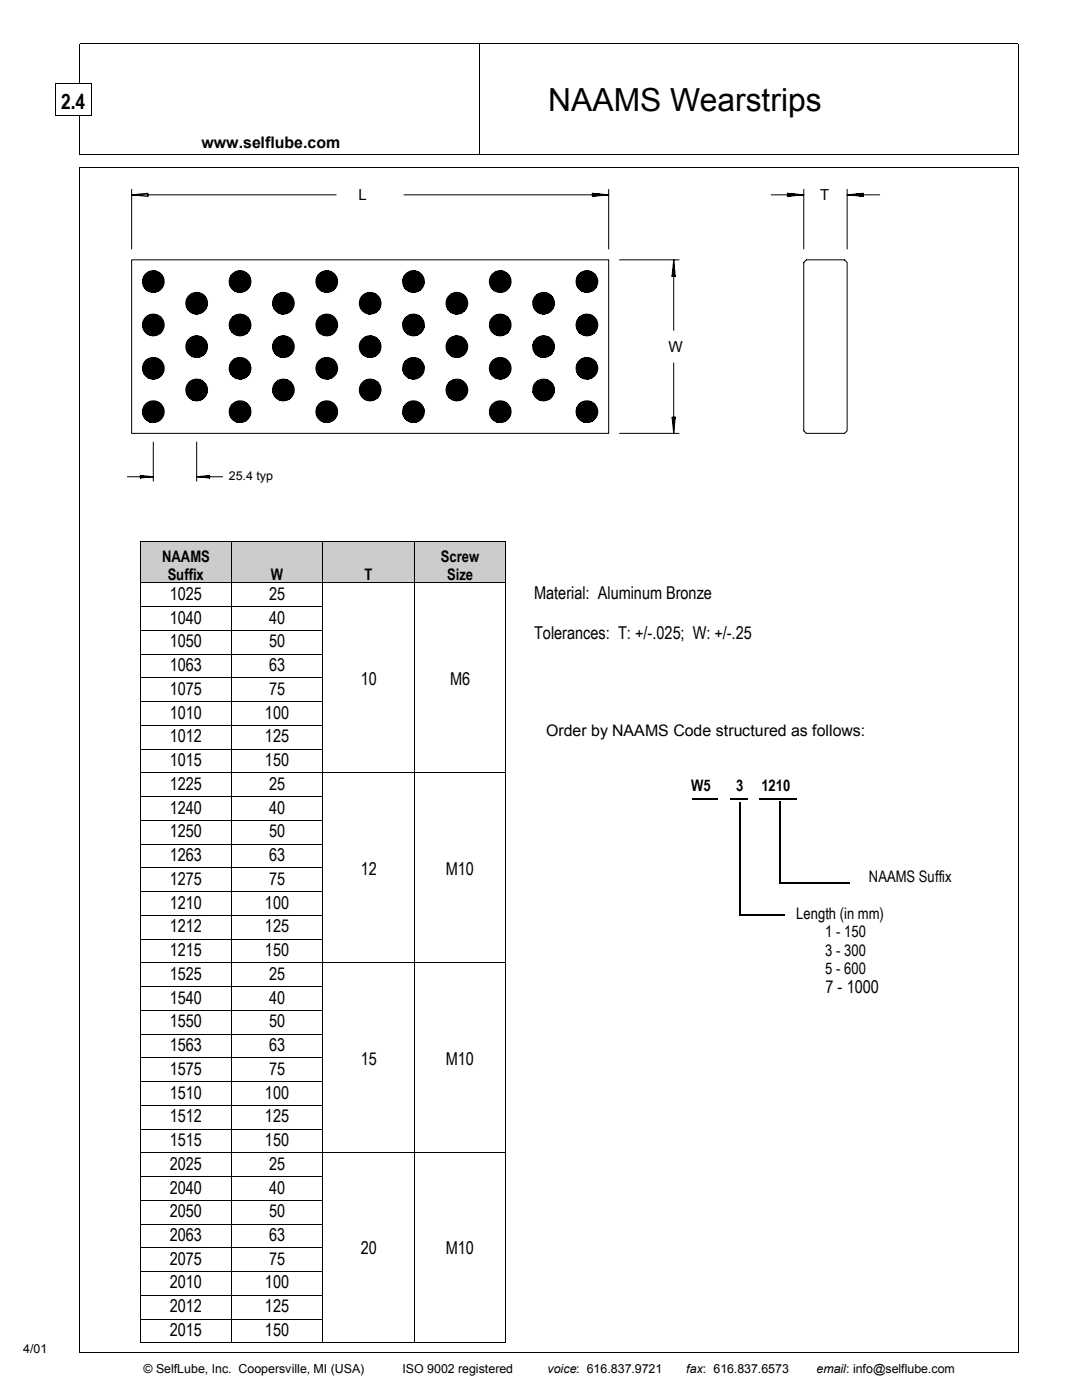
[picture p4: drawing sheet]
<svg xmlns="http://www.w3.org/2000/svg" width="216mm" height="279mm" viewBox="0 0 216 279" stroke-linecap="round" stroke-linejoin="round" font-family="sans-serif">
<defs><g id="words">
<text font-size="6.3" x="109.4" y="22.1">NAAMS Wearstrips</text>
<text font-size="4.2" x="12.2" y="21.7">2.4</text>
<g font-size="3.5">
<text x="33.9" y="119.8">1025</text>
<text x="53.7" y="119.8">25</text>
<text x="106.6" y="119.4">Material: Aluminum Bronze</text>
<text x="33.9" y="124.5">1040</text>
<text x="53.7" y="124.5">40</text>
<text x="33.9" y="129.2">1050</text>
<text x="53.7" y="129.2">50</text>
<text x="106.6" y="127.5">Tolerances: T: +/-.025; W: +/-.25</text>
<text x="33.9" y="133.9">1063</text>
<text x="53.7" y="133.9">63</text>
<text x="72" y="136.7">10</text>
<text x="89.8" y="136.7">M6</text>
<text x="33.9" y="138.7">1075</text>
<text x="33.9" y="143.4">1010</text>
<text x="52.9" y="143.4">100</text>
<text x="53.7" y="138.7">75</text>
<text x="33.9" y="148.2">1012</text>
<text x="52.9" y="148.2">125</text>
<text x="33.9" y="152.9">1015</text>
<text x="52.9" y="152.9">150</text>
<text x="33.9" y="157.6">1225</text>
<text x="53.7" y="157.6">25</text>
<text x="33.9" y="162.4">1240</text>
<text x="33.9" y="167.1">1250</text>
<text x="53.7" y="162.4">40</text>
<text x="53.7" y="167.1">50</text>
<text x="33.9" y="171.9">1263</text>
<text x="53.7" y="171.9">63</text>
<text x="33.9" y="176.6">1275</text>
<text x="53.7" y="176.6">75</text>
<text x="72" y="174.6">12</text>
<text x="89" y="174.6">M10</text>
<text x="33.9" y="181.3">1210</text>
<text x="52.9" y="181.3">100</text>
<text x="33.9" y="186.1">1212</text>
<text x="33.9" y="190.8">1215</text>
<text x="52.9" y="186.1">125</text>
<text x="52.9" y="190.8">150</text>
<text x="33.9" y="195.6">1525</text>
<text x="53.7" y="195.6">25</text>
<text x="33.9" y="200.3">1540</text>
<text x="53.7" y="200.3">40</text>
<text x="164.7" y="198.3">7 - 1000</text>
<text x="33.9" y="205">1550</text>
<text x="33.9" y="209.8">1563</text>
<text x="53.7" y="205">50</text>
<text x="53.7" y="209.8">63</text>
<text x="33.9" y="214.5">1575</text>
<text x="53.7" y="214.5">75</text>
<text x="72" y="212.4">15</text>
<text x="89" y="212.4">M10</text>
<text x="33.9" y="219.2">1510</text>
<text x="52.9" y="219.2">100</text>
<text x="33.9" y="224">1512</text>
<text x="52.9" y="224">125</text>
<text x="33.9" y="228.7">1515</text>
<text x="33.9" y="233.5">2025</text>
<text x="52.9" y="228.7">150</text>
<text x="53.7" y="233.5">25</text>
<text x="33.9" y="238.2">2040</text>
<text x="53.7" y="238.2">40</text>
<text x="33.9" y="242.9">2050</text>
<text x="53.7" y="242.9">50</text>
<text x="33.9" y="247.7">2063</text>
<text x="53.7" y="247.7">63</text>
<text x="72" y="250.3">20</text>
<text x="89" y="250.3">M10</text>
<text x="33.9" y="252.4">2075</text>
<text x="33.9" y="257.1">2010</text>
<text x="52.9" y="257.1">100</text>
<text x="53.7" y="252.4">75</text>
<text x="33.9" y="261.9">2012</text>
<text x="52.9" y="261.9">125</text>
<text x="33.9" y="266.6">2015</text>
<text x="52.9" y="266.6">150</text>
</g>
<g font-size="3.2">
<text x="40.2" y="29.5">www.selflube.com</text>
<text x="32.3" y="112.1">NAAMS</text>
<text x="88" y="112.1">Screw</text>
<text x="33.5" y="115.7">Suffix</text>
<text x="54.1" y="115.7">W</text>
<text x="72.7" y="115.7">T</text>
<text x="89.2" y="115.7">Size</text>
<text x="109" y="146.9">Order by NAAMS Code structured as follows:</text>
<text x="137.9" y="157.9">W5</text>
<text x="146.9" y="157.9">3</text>
<text x="151.9" y="157.9">1210</text>
<text x="173.4" y="176.1">NAAMS Suffix</text>
<text x="158.9" y="183.4">Length (in mm)</text>
<text x="164.6" y="187.1">1 - 150</text>
<text x="164.7" y="190.7">3 - 300</text>
<text x="164.7" y="194.4">5 - 600</text>
</g>
<g font-size="3">
<text x="71.5" y="40">L</text>
<text x="163.7" y="40">T</text>
<text x="133.4" y="70.3">W</text>
</g>
<g font-size="2.5">
<text x="4.6" y="270">4/01</text>
<text x="28.6" y="273.9">© SelfLube, Inc. Coopersville, MI (USA)</text>
<text x="80.3" y="273.9">ISO 9002 registered</text>
<text x="109.2" y="273.9">voice: 616.837.9721</text>
<text x="136.9" y="273.9">fax: 616.837.6573</text>
<text x="162.9" y="273.9">email: info@selflube.com</text>
</g>
<text font-size="2.4" x="45.7" y="95.8">25.4 typ</text>
</g></defs>
<path d="M15.9 8.7h187.3M15.9 8.8v22M95.6 8.8v22M203.2 8.8v22M15.9 30.9h187.3" fill="none" stroke="#000" stroke-width=".2"/>
<g fill="#fff">
<path d="M27.9 25.4h52.3v4.1h-52.3z"/>
<path d="M15.9 269.9h187.3v6.3h-187.3z"/>
<path d="M3.6 266.7h7.1v4h-7.1z"/>
</g>
<g fill="none" stroke="#000" stroke-width=".2">
<path d="M15.9 33.4h187.3M15.9 33.3v236.6M26.3 37.8v11.9M26.3 38.9h40.8M29.5 39.2l-3.2-.3 3.2-.3v.6M80.6 38.9h40.9M118.2 38.6l3.3 .3-3.3 .3zM118.2 38.8h2M118.2 38.8h2.5M120.5 39h-2.3M120.9 38.9l-2.7 .1M121.5 37.8v11.9"/>
<path d="M121.5 38.9h-3.3M153.9 38.9h6.5M157.1 38.6l3.3 .3-3.3 .3zM157.1 38.8h2.1M157.1 38.8h2.5M159.4 39h-2.3M159.9 38.9l-2.8 .1M160.4 38.9h-3.3M160.4 37.8v11.9M169 38.9l3.3-.3v.6zM169 38.9h6.5M169 38.9h3.3"/>
<path d="M169 37.8v11.9M169.6 38.9h2.7M170 39h2.3M170.2 38.8h2.1M172.3 38.8h-2.5M203.2 33.3v236.6M26.3 51.9h95.2v34.6h-95.2zM28.4 56.1h4.3M28.4 56.2h4.4M28.4 56h4.3M28.4 56.3h4.4M28.4 56.4h4.3"/>
<path d="M28.5 55.9h4.2M28.5 56.5h4.2M28.5 55.8h4.2M28.5 56.6h4.2M28.5 55.7h4.2M28.5 56.7h4.2M28.5 56.8h4.2M28.5 55.6l4.2 .1M28.5 56.8h4.1M28.5 56.9h4.1M28.6 55.6h4.1M28.6 56.9h4"/>
<path d="M28.6 55.5h4M28.6 57h4M28.6 55.4h4M28.6 57.1h3.9M28.7 55.3h3.9M28.7 55.3h3.8M28.7 57.2h3.8M28.7 55.2h3.8M28.7 55.1h3.7M28.8 55.1h3.6M28.8 57.4h3.6M28.8 55h3.6"/>
<path d="M28.9 55h3.5M28.9 57.5h3.4M28.9 54.9h3.4M28.9 57.6h3.3M29 54.8h3.3M29 54.8h3.2M29 57.7h3.2M29.1 54.7h3.1M29.1 57.7h3M29.1 54.7h3M29.1 54.6h2.9M29.2 54.6h2.8"/>
<path d="M29.2 57.8h2.8M29.2 54.5h2.7M29.3 57.9h2.6M29.3 54.5h2.6M29.4 58h2.4M29.4 58h2.3M29.4 54.4h2.4M29.5 54.4h2.2M29.5 58.1h2.1M29.6 54.3h2.1M32.3 57.6h-3.4M32.3 57.4l-3.4 .1"/>
<path d="M32.4 57.4h-3.6M32.5 57.3h-3.7M37.2 60h4.1M37.2 59.9h4.1M37.2 59.8l4.1 .1M37.3 59.8h4M37.3 59.7h3.9M37.3 59.6h3.9M37.3 59.6l3.9 .1M37.3 59.6h3.8M37.3 59.5h3.8M37.4 59.5h3.7"/>
<path d="M37.4 59.4h3.7M37.4 59.4h3.6M37.5 59.3h3.5M37.5 59.2h3.4M37.7 59.1h3.2M37.7 59.1h3.1M37.7 59h3.1M37.8 58.9l2.9 .1M37.8 58.9h2.8M38 58.8h2.5M38 58.8h2.4M38.1 58.7h2.3"/>
<path d="M38.2 58.7h2.1M40.9 59.2h-3.3M41 59.2l-3.5 .1M45.7 56.1h4.3M45.7 56.2h4.4M45.8 55.9h4.2M45.8 56h4.2M45.8 56.3h4.3M45.8 55.8h4.2M45.8 56.5h4.2M45.8 56.4h4.3M45.8 55.7h4.2"/>
<path d="M45.8 56.6h4.2M45.8 55.6l4.2 .1M45.8 56.7h4.2M45.8 56.8h4.2M45.8 55.6h4.2M45.8 56.9h4.1M45.9 55.5h4M45.9 55.6h4.1M45.9 57h4M45.9 55.4h4M45.9 57.1h3.9M46 55.3h3.8"/>
<path d="M46 57.1h3.8M46 55.2h3.8M46 57.2h3.8M46 55.1h3.7M46 57.3h3.8M46.1 55.1h3.6M46.1 55h3.6M46.1 57.4h3.5M46.2 54.9h3.4M46.2 57.6h3.3M46.3 54.8h3.3M46.3 54.8h3.2"/>
<path d="M46.3 57.7h3.2M46.4 54.7h3M46.4 57.7h3M46.4 54.6h2.9M46.5 54.6h2.8M46.5 57.8h2.8M46.5 54.5h2.7M46.6 57.9h2.6M46.7 54.5h2.4M46.7 58h2.4M46.7 54.4h2.4M46.8 54.4h2.3"/>
<path d="M46.8 58.1h2.2M46.9 54.3h2.1M49.6 57.6h-3.4M49.6 57.5h-3.4M49.7 57.4h-3.6M49.7 57.3h-3.6M49.8 57.2h-3.8M54.5 60h4.1M54.5 59.9h4.1M54.5 59.8h4.1M54.6 59.8h4M54.6 59.7h3.9"/>
<path d="M54.6 59.6h3.9M54.7 59.5h3.7M54.7 59.4h3.6M54.8 59.3h3.5M54.9 59.2h3.4M54.9 59.2h3.3M55 59.1h3.2M55 59.1h3.1M55 59h3.1M55.1 58.9l2.9 .1M55.1 58.9h2.9M55.2 58.9h2.7"/>
<path d="M55.3 58.8h2.5M55.4 58.7h2.3M55.5 58.7h2.1M58.4 59.4h-3.7M58.5 59.7h-3.9M63 56.1h4.4M63 56.2h4.4M63.1 56h4.2M63.1 56.1h4.3M63.1 56.3h4.3M63.1 56.4h4.3M63.1 55.9h4.2"/>
<path d="M63.1 56.5h4.3M63.1 56.5h4.2M63.1 55.8h4.2M63.1 56.6h4.2M63.1 55.7h4.2M63.1 56.7h4.2M63.1 56.8h4.2M63.1 55.6l4.2 .1M63.1 56.8h4.1M63.1 56.9h4.1M63.2 55.6h4.1M63.2 56.9h4"/>
<path d="M63.2 55.5h4M63.2 57h4M63.2 55.4h4M63.2 57.1h3.9M63.3 55.3h3.9M63.3 55.3h3.8M63.3 57.2h3.8M63.3 55.2h3.8M63.4 55.1h3.6M63.4 57.4h3.6M63.4 55h3.6M63.5 55h3.5"/>
<path d="M63.5 57.5h3.4M63.5 54.9h3.4M63.5 57.6h3.3M63.6 54.8h3.3M63.6 54.8h3.2M63.6 57.7h3.2M63.7 54.7h3.1M63.7 57.7h3M63.7 54.7h3M63.8 54.6h2.8M63.8 57.8h2.9M63.8 54.5h2.7"/>
<path d="M63.8 57.8h2.8M63.9 57.9h2.6M64 54.5h2.5M64 58h2.4M64 54.4h2.4M64.1 54.4h2.3M64.1 58.1h2.2M64.2 54.3h2.1M66.9 57.6h-3.4M67 57.4l-3.5 .1M67 57.4h-3.6M67.1 57.3h-3.7"/>
<path d="M71.8 60h4.1M71.8 59.9h4.1M71.9 59.8h4M71.9 59.7h3.9M71.9 59.6h3.9M72 59.5h3.7M72 59.4h3.7M72.1 59.4h3.5M72.1 59.3h3.5M72.2 59.2h3.3M72.3 59.1h3.2M72.3 59.1h3.1"/>
<path d="M72.3 59h3.1M72.4 58.9l2.9 .1M72.4 58.9h2.8M72.5 58.9h2.7M72.6 58.8h2.5M72.7 58.7h2.3M72.8 58.7h2.1M75.6 59.2l-3.4 .1M75.8 59.7h-3.9M80.3 56.1h4.3M80.3 56.2h4.4M80.4 55.9h4.2"/>
<path d="M80.4 56h4.2M80.4 56.3h4.3M80.4 55.8h4.2M80.4 56.5h4.2M80.4 56.4h4.3M80.4 55.7h4.2M80.4 56.6h4.2M80.4 55.6l4.2 .1M80.4 56.7h4.2M80.4 56.8h4.2M80.5 55.6h4.1M80.5 56.8h4.1"/>
<path d="M80.5 56.9h4M80.5 55.5h4M80.5 57h4M80.5 55.4h4M80.5 57.1h4M80.6 55.3h3.9M80.6 57.1h3.9M80.6 55.3h3.8M80.6 55.2h3.8M80.6 57.2h3.8M80.6 55.1h3.7M80.6 57.3h3.8"/>
<path d="M80.7 55.1h3.6M80.7 55h3.6M80.8 55h3.5M80.8 57.4h3.4M80.8 54.9h3.4M80.8 57.6h3.3M80.9 54.8h3.3M80.9 54.8h3.2M80.9 57.7h3.2M81 54.7h3.1M81 57.7h3.1M81 54.7h3"/>
<path d="M81 57.7h3M81 54.6h2.9M81.1 54.6h2.8M81.1 57.8h2.8M81.1 54.5h2.7M81.2 57.8h2.7M81.2 57.9h2.6M81.3 54.5h2.5M81.3 58h2.5M81.3 54.4h2.4M81.3 58h2.4M81.4 54.4h2.3"/>
<path d="M81.4 58.1h2.2M81.5 54.3h2.1M84.2 57.6h-3.4M84.2 57.5h-3.4M84.3 57.4h-3.6M84.3 57.3h-3.6M84.4 57.2h-3.8M89.1 60h4.1M89.1 59.9h4.1M89.2 59.8h4M89.2 59.7h4M89.2 59.7h3.9"/>
<path d="M89.2 59.6h3.9M89.3 59.5h3.7M89.3 59.4h3.7M89.4 59.3h3.5M89.5 59.3h3.4M89.5 59.2h3.4M89.5 59.2h3.3M89.6 59.1h3.2M89.6 59.1h3.1M89.6 59h3.1M89.7 58.9l2.9 .1M89.7 58.9h2.9"/>
<path d="M89.8 58.9h2.7M89.9 58.8h2.5M90 58.7h2.3M90.1 58.7h2.1M92.9 59.4h-3.6M97.6 56.1h4.4M97.6 56.2h4.4M97.7 56h4.2M97.7 56.1h4.3M97.7 56.3h4.3M97.7 56.4h4.3M97.7 55.9h4.2"/>
<path d="M97.7 56.5h4.3M97.7 56.5h4.2M97.7 55.8h4.2M97.7 56.6h4.2M97.7 55.7h4.2M97.7 56.7h4.2M97.7 56.8h4.2M97.7 55.6l4.2 .1M97.7 56.9h4.1M97.8 55.6h4.1M97.8 56.9h4M97.8 55.5h4.1"/>
<path d="M97.8 57h4M97.8 55.4h4M97.9 55.4h3.9M97.9 57.1h3.8M97.9 55.3h3.9M97.9 55.3h3.8M97.9 57.2h3.8M97.9 55.2h3.8M98 55.1h3.6M98 57.4h3.6M98 55h3.6M98.1 55h3.5"/>
<path d="M98.1 57.5h3.4M98.1 54.9h3.4M98.1 57.6h3.3M98.2 54.8h3.3M98.2 54.8h3.2M98.2 57.7h3.2M98.3 54.7h3.1M98.3 57.7h3M98.3 54.7h3M98.4 54.6h2.8M98.4 57.8h2.9M98.4 54.5h2.7"/>
<path d="M98.4 57.8h2.8M98.5 57.9h2.6M98.6 54.5h2.5M98.6 58h2.4M98.6 54.4h2.4M98.7 54.4h2.3M98.7 58.1h2.2M98.8 54.3h2.1M101.5 57.6h-3.4M101.6 57.4l-3.5 .1M101.6 57.4h-3.6M101.7 57.3h-3.7"/>
<path d="M106.4 60h4.1M106.4 59.9h4.1M106.5 59.8h4M106.5 59.7h3.9M106.6 59.6h3.8M106.6 59.5h3.7M106.6 59.4h3.7M106.7 59.4h3.6M106.7 59.3h3.5M106.8 59.3h3.4M106.8 59.2h3.4M106.9 59.1h3.2"/>
<path d="M106.9 59.1h3.1M107 59h3M107 58.9l2.9 .1M107 58.9h2.9M107.1 58.9h2.7M107.2 58.8h2.5M107.3 58.8h2.4M107.3 58.7h2.3M107.4 58.7h2.1M110.4 59.7h-3.9M115 56.1h4.3M115 56.2h4.3"/>
<path d="M115 55.9h4.2M115 56h4.2M115 56.3h4.3M115 55.8h4.2M115 56.5h4.3M115 56.4h4.3M115 55.7h4.2M115 56.6h4.3M115 56.6h4.2M115 55.6l4.2 .1M115 56.7h4.2M115 56.8h4.2"/>
<path d="M115.1 55.6h4.1M115.1 56.8h4.1M115.1 56.9h4M115.1 55.5h4M115.1 57h4M115.1 55.4h4M115.1 57.1h4M115.2 55.3h3.9M115.2 57.1h3.9M115.2 55.3h3.8M115.2 55.2h3.8M115.2 57.2h3.8"/>
<path d="M115.3 55.1h3.6M115.3 57.2h3.7M115.3 55h3.6M115.3 57.4h3.6M115.4 55h3.5M115.4 54.9h3.4M115.5 57.6h3.2M115.5 54.8h3.3M115.5 54.8h3.2M115.5 57.7h3.2M115.6 54.7h3.1M115.6 57.7h3.1"/>
<path d="M115.6 54.7h3M115.6 57.7h3M115.7 54.6h2.9M115.7 54.6h2.8M115.7 57.8h2.9M115.7 54.5h2.7M115.8 57.8h2.7M115.8 57.9h2.6M115.9 54.5h2.5M115.9 58h2.5M115.9 54.4h2.4M115.9 58h2.4"/>
<path d="M116 54.4h2.3M116 58.1h2.2M116.1 54.3h2.1M118.8 57.6h-3.4M118.8 57.5h-3.4M118.9 57.4l-3.5 .1M118.9 57.4h-3.5M119 57.3h-3.7M123.6 51.9h11.9M134.4 51.9l.3 3.2h-.6zM134.4 51.9v14M160.9 51.9h7.6l.5 .5v33.6l-.5 .5h-7.6l-.5-.5v-33.6z"/>
<path d="M28.4 64.9h4.4M28.4 64.8h4.3M28.4 73.5h4.4M28.4 73.6h4.3M28.4 64.6h4.3M28.4 64.7h4.3M28.4 65h4.3M28.4 73.8h4.3M28.4 73.4h4.3M28.4 73.7h4.3M28.5 64.5h4.2M28.5 65.1h4.2"/>
<path d="M28.5 64.6h4.2M28.5 65.2h4.2M28.5 73.3h4.2M28.5 73.9h4.2M28.5 73.2h4.2M28.5 73.8h4.2M28.5 64.4h4.2M28.5 65.3h4.2M28.5 73.1h4.2M28.5 74h4.2M28.5 65.4h4.2M28.5 73h4.2"/>
<path d="M28.5 64.3h4.2M28.5 65.5h4.1M28.5 72.9h4.1M28.5 74.1h4.2M28.6 64.3h4.1M28.6 65.6h4M28.6 72.8h4M28.6 74.1h4.1M28.6 64.2h4.1M28.6 72.7h4M28.6 74.2h4.1M28.6 64.1h4"/>
<path d="M28.6 74.3h4M28.6 65.7h4M28.6 64h4M28.6 72.6h4M28.7 64h3.8M28.7 63.9h3.8M28.7 65.8h3.8M28.7 72.6h3.8M28.7 74.5h3.8M28.7 63.8h3.8M28.7 72.5h3.8M28.7 74.6h3.8"/>
<path d="M28.7 63.8h3.7M28.7 65.9h3.8M28.7 74.6h3.7M28.8 74.7h3.6M28.8 72.4h3.6M28.8 72.3h3.6M28.8 63.7h3.6M28.9 66.1h3.4M28.9 74.8h3.4M28.9 63.6h3.4M28.9 72.2h3.4M28.9 66.3h3.3"/>
<path d="M28.9 72.1h3.3M28.9 74.9h3.4M29 63.5h3.3M29 72.1h3.2M29 74.9h3.3M29 63.5h3.2M29 66.3h3.2M29 75h3.2M29 63.4h3.2M29 72.1h3.1M29.1 63.4h3M29.1 66.4h3"/>
<path d="M29.1 75h3M29.1 72h3M29.1 75.1h3M29.1 63.3h2.9M29.1 66.4h2.9M29.1 71.9h2.9M29.1 75.1h2.9M29.2 63.2l2.8 .1M29.2 63.2h2.7M29.2 66.5h2.8M29.2 75.2h2.7M29.2 71.9h2.8"/>
<path d="M29.3 66.5h2.7M29.3 75.2h2.6M29.3 63.2h2.6M29.3 71.8h2.6M29.3 66.6h2.6M29.3 71.8h2.5M29.4 63.1h2.4M29.4 75.3h2.4M29.4 66.6h2.4M29.4 71.8h2.4M29.4 66.7h2.3M29.5 71.7h2.2"/>
<path d="M29.5 66.7h2.1M29.5 71.6h2.1M29.5 75.4h2.2M29.5 63h2.2M29.6 63h2M32.2 66.2l-3.3 .1M32.3 66.2h-3.4M32.4 66.1h-3.6M32.4 63.7h-3.6M32.4 66l-3.6 .1M32.4 66h-3.6M32.5 72.5h-3.8"/>
<path d="M32.5 65.8h-3.8M32.5 74.5h-3.8M32.6 74.4h-3.9M32.6 65.7h-4M32.6 74.4h-4M32.6 74.3h-4M37.1 60.5h4.3M37.1 77.9h4.3M37.1 69.2h4.3M37.1 69.3h4.3M37.1 60.3h4.3M37.1 60.4h4.3"/>
<path d="M37.1 60.7h4.3M37.1 77.7h4.3M37.1 78h4.3M37.1 78.1h4.3M37.1 68.9h4.3M37.1 69h4.3M37.1 69.1h4.3M37.1 69.4h4.3M37.1 60.2h4.2M37.1 60.8h4.3M37.1 77.6h4.3M37.1 78.2h4.2"/>
<path d="M37.1 68.8h4.2M37.1 69.5h4.3M37.1 60.1h4.2M37.1 60.9h4.3M37.1 61h4.3M37.1 77.4h4.3M37.1 77.5h4.3M37.1 78.3h4.2M37.1 69.6h4.2M37.2 61h4.1M37.2 61.1h4.1M37.2 77.3h4.1"/>
<path d="M37.2 77.4h4.1M37.2 78.4h4.1M37.2 68.7h4.1M37.2 69.7h4.1M37.2 61.2h4.1M37.2 77.2h4.1M37.2 68.6h4.1M37.2 69.8h4.1M37.2 77.1h4.1M37.2 78.5h4.1M37.2 69.9h4.1M37.2 61.3h4"/>
<path d="M37.2 77.1h4M37.2 78.6h4.1M37.2 68.5h4.1M37.2 70h4.1M37.3 61.4h3.9M37.3 77h3.9M37.3 78.6h4M37.3 68.4h4M37.3 70l3.9 .1M37.3 78.7h3.9M37.3 68.3h3.9M37.3 70.1h3.9"/>
<path d="M37.3 78.8h3.9M37.3 68.2h3.8M37.3 61.5h3.9M37.3 76.9h3.9M37.3 78.8h3.8M37.3 61.5h3.8M37.3 76.9h3.8M37.4 78.9h3.7M37.4 68.1l3.7 .1M37.4 70.2h3.7M37.4 61.6h3.7M37.4 76.8h3.7"/>
<path d="M37.4 79h3.7M37.4 68.1h3.7M37.4 76.7h3.7M37.4 68l3.6 .1M37.4 70.4h3.6M37.5 76.7h3.5M37.5 79.1h3.5M37.5 68h3.5M37.5 61.8h3.5M37.5 76.6h3.5M37.5 70.4h3.5M37.5 67.9l3.5 .1"/>
<path d="M37.5 70.5h3.5M37.5 70.5l-.4-.8v-.7l.3-.9 .5-.6a2.11 2.11 0 0 1 1.6-.5l.2 .1a2.17 2.17 0 0 1 1.4 1l.2 .5 .1 .8-.4 1.1M37.5 70.5l.3 .3M37.5 61.9h3.4M37.5 76.5h3.4M37.5 67.9h3.4M37.5 70.5h3.4M37.6 76.5h3.3M37.6 61.9h3.3M37.6 79.2h3.3M37.6 67.8l3.3 .1M37.6 70.6h3.3"/>
<path d="M37.6 76.4h3.2M37.6 67.8h3.3M37.7 62h3.1M37.7 79.3h3.1M37.7 67.7l3.2 .1M37.7 67.7h3.1M37.7 62l3.1 .1M37.7 76.3h3.1M37.7 79.4h3.1M37.7 70.7h3.1M37.7 67.6h3M37.8 62.1h2.9"/>
<path d="M37.8 79.4h2.9M37.8 70.7h3M37.8 76.3h2.9M37.8 67.6h2.9M37.8 79.5h2.8M37.8 70.8h2.9M37.8 76.2h2.9M37.8 67.6h2.8M37.9 70.8h2.8M37.9 62.2h2.8M37.9 76.2h2.7M37.9 70.9h2.7"/>
<path d="M37.9 79.5h2.6M38 67.5h2.5M38 62.3h2.6M38 76.1h2.5M38 70.9h2.5M38 62.3h2.5M38 79.6h2.5M38 71h2.4M38.1 62.3h2.3M38.1 76h2.3M38.1 67.4h2.3M38.1 71h2.3"/>
<path d="M38.1 79.7h2.3M38.1 62.4h2.2M38.1 76h2.2M38.2 79.7h2.2M38.2 67.4h2.1M38.2 75.9h2M38.2 71.1h2.1M38.2 67.3h2.1M40.8 76.4h-3.1M40.9 61.9h-3.3M41 79.1l-3.5 .1M41 70.5l-.8 .6-.7 .2a2.16 2.16 0 0 1-1.7-.5"/>
<path d="M41 61.7h-3.5M41 79h-3.6M41.1 70.3h-3.7M41.1 61.6l-3.7 .1M41.1 78.8l-3.8 .1M41.1 70.2h-3.8M41.2 68.4h-3.9M41.3 61.2l-4.1 .1M41.3 78.4h-4.1M45.7 64.8h4.3M45.7 64.9h4.4M45.7 73.5h4.4"/>
<path d="M45.7 73.6h4.3M45.8 64.5h4.2M45.8 64.6h4.2M45.8 65h4.3M45.8 73.4h4.3M45.8 73.8h4.2M45.8 73.9h4.2M45.8 64.4h4.2M45.8 65.1h4.2M45.8 73.3h4.2M45.8 73.3h4.3M45.8 74h4.2"/>
<path d="M45.8 65.2h4.2M45.8 65.3h4.2M45.8 73.1h4.2M45.8 73.2h4.2M45.8 64.3h4.2M45.8 65.4h4.2M45.8 73h4.2M45.8 74.1h4.2M45.8 65.5h4.2M45.8 65.5h4.1M45.8 65.6h4.1M45.8 72.9h4.1"/>
<path d="M45.8 72.9h4.2M45.9 64.2h4.1M45.9 72.8h4M45.9 74.2h4.1M45.9 64.1h4M45.9 74.3h4M45.9 65.7h4M45.9 72.7h4M45.9 64h4M45.9 65.7h3.9M46 64h3.8M46 65.8h3.8"/>
<path d="M46 72.6h3.8M46 63.9h3.8M46 74.5h3.8M46 63.8h3.8M46 74.6h3.8M46 63.8h3.7M46 65.9h3.8M46 72.5h3.8M46 74.6h3.7M46.1 66h3.6M46.1 72.4h3.7M46.1 74.7h3.6"/>
<path d="M46.1 63.7h3.6M46.1 72.4h3.6M46.1 66.1h3.6M46.1 72.3h3.6M46.1 66.1h3.5M46.1 74.8h3.5M46.2 63.6h3.4M46.2 72.2h3.4M46.2 74.8h3.4M46.2 66.2h3.3M46.2 72.2h3.3M46.2 66.3h3.3"/>
<path d="M46.2 74.9h3.4M46.2 63.5h3.4M46.3 72.1h3.2M46.3 74.9h3.3M46.3 63.5h3.2M46.3 66.3h3.1M46.3 75h3.2M46.3 63.4h3.2M46.3 72.1h3.1M46.4 63.4h3M46.4 66.4h3M46.4 75h3"/>
<path d="M46.4 72h3M46.4 75.1h3M46.4 63.3h3M46.4 75.1h2.9M46.5 63.2l2.8 .1M46.5 71.9h2.9M46.5 63.2h2.8M46.5 75.2h2.8M46.5 66.5h2.8M46.5 71.9h2.8M46.5 75.2h2.7M46.6 63.2h2.6"/>
<path d="M46.6 71.8h2.6M46.6 66.6h2.6M46.6 71.8h2.5M46.7 63.1h2.4M46.7 75.3h2.4M46.7 66.6h2.4M46.7 71.8h2.4M46.7 66.7h2.3M46.8 71.7h2.2M46.8 75.4h2.2M46.8 66.7h2.1M46.8 71.6h2.1"/>
<path d="M46.8 63h2.2M46.9 63h2M49.6 66.2h-3.4M49.8 74.5h-3.8M49.8 74.4h-3.8M49.9 65.6l-4 .1M49.9 74.4h-4M49.9 74.3h-4M49.9 65.6h-4M50 73h-4.2M54.4 60.4h4.3M54.4 60.5h4.3"/>
<path d="M54.4 77.9h4.3M54.4 78h4.3M54.4 68.9h4.3M54.4 69h4.3M54.4 69.1h4.3M54.4 69.3h4.3M54.4 60.2h4.3M54.4 60.3h4.3M54.4 60.7h4.3M54.4 60.6h4.3M54.4 77.7h4.3M54.4 78.2h4.3"/>
<path d="M54.4 77.8h4.3M54.4 78.1h4.3M54.4 69.4h4.3M54.4 60.1h4.3M54.4 60.8h4.3M54.4 77.6h4.3M54.4 78.3h4.3M54.4 78.3h4.2M54.4 68.8h4.3M54.4 69.5h4.3M54.5 60.9h4.2M54.5 61h4.2"/>
<path d="M54.5 77.4h4.2M54.5 77.5h4.2M54.5 78.3h4.1M54.5 68.7h4.1M54.5 69.6h4.2M54.5 69.6h4.1M54.5 77.3h4.1M54.5 77.4h4.1M54.5 78.4h4.1M54.5 69.7h4.1M54.5 61.1h4.1M54.5 61.2h4.1"/>
<path d="M54.5 77.2h4.1M54.5 78.5h4.1M54.5 69.8h4.1M54.5 69.9h4.1M54.5 68.6h4.1M54.5 77.1h4M54.5 68.5h4.1M54.5 70h4M54.5 61.3h4M54.6 77h3.9M54.6 78.6h4M54.6 78.7h3.9"/>
<path d="M54.6 68.4h3.9M54.6 70.1h3.9M54.6 61.4h3.9M54.6 68.3h3.9M54.6 78.8h3.9M54.6 68.2h3.9M54.6 61.5h3.9M54.6 76.9h3.9M54.6 68.2h3.8M54.6 70.2h3.8M54.7 76.9h3.8M54.7 70.2h3.7"/>
<path d="M54.7 61.5h3.7M54.7 76.8h3.7M54.7 78.9h3.7M54.7 68.1l3.7 .1M54.7 61.6h3.7M54.7 79h3.7M54.7 76.7h3.7M54.7 68.1h3.7M54.7 70.4h3.6M54.8 61.7h3.6M54.8 76.7h3.6M54.8 61.7h3.5"/>
<path d="M54.8 76.6h3.5M54.8 79.1h3.5M54.8 68h3.5M54.8 70.4h3.5M54.8 61.8h3.5M54.8 70.5h3.5M54.8 70.5l.7 .6 .6 .2 1.3-.1M54.8 76.5h3.4M54.9 61.9h3.3M54.9 76.5h3.3M54.9 67.9h3.4M54.9 67.9h3.3"/>
<path d="M54.9 70.6h3.3M54.9 76.4h3.2M54.9 79.2h3.3M54.9 67.8h3.3M55 62h3.1M55 67.8h3.2M55 79.3h3.1M55 67.7h3.1M55 76.3h3.1M55 70.7h3.1M55 79.4h3.1M55.1 62.1h2.9"/>
<path d="M55.1 67.6h2.9M55.1 70.7h3M55.1 76.3h2.9M55.1 79.4h2.9M55.1 79.5h2.9M55.1 70.8h2.9M55.1 76.2h2.9M55.1 67.6h2.8M55.2 79.5h2.7M55.2 70.8h2.8M55.2 62.2h2.8M55.2 76.2h2.7"/>
<path d="M55.2 70.9h2.7M55.2 79.5h2.6M55.2 67.5h2.6M55.3 62.3h2.5M55.3 76.1h2.5M55.3 70.9h2.5M55.3 67.5h2.5M55.3 71h2.4M55.4 62.3h2.3M55.4 79.6h2.4M55.4 76h2.3M55.4 67.4h2.3"/>
<path d="M55.4 71h2.3M55.4 79.7h2.3M55.4 62.4h2.2M55.4 76h2.2M55.5 67.4h2.1M55.5 75.9h2M55.5 79.7h2.2M55.5 71.1h2.1M55.5 67.3h2.1M58.1 67.7l.6 1v1l-.6 1-.7 .5M58.1 67.7l-.7-.5-.7-.2-.8 .1-.8 .4-.5 .7-.2 .7v.8l.4 .8M58.2 61.8l-3.4 .1"/>
<path d="M58.3 79.1l-3.4 .1M58.4 79h-3.7M58.4 68.1h-3.7M58.4 70.3h-3.7M58.4 76.8h-3.7M58.4 78.8l-3.7 .1M58.5 61.3l-3.9 .1M58.6 61.2l-4.1 .1M58.6 61l-4.1 .1M63 64.9h4.4M63 64.8h4.4M63 73.5h4.4"/>
<path d="M63 73.6h4.4M63.1 64.6h4.2M63.1 64.7h4.3M63.1 65h4.3M63.1 64.9h4.3M63.1 73.8h4.2M63.1 73.4h4.3M63.1 73.5h4.3M63.1 73.7h4.3M63.1 64.5h4.2M63.1 65.1h4.3M63.1 65.2h4.2"/>
<path d="M63.1 73.3h4.3M63.1 73.9h4.2M63.1 73.2h4.2M63.1 64.4h4.2M63.1 65.3h4.2M63.1 73.1h4.2M63.1 74h4.2M63.1 65.4h4.2M63.1 73h4.2M63.1 64.3h4.2M63.1 65.5h4.1M63.1 72.9h4.1"/>
<path d="M63.1 74.1h4.2M63.2 64.3h4.1M63.2 65.6h4M63.2 72.8h4M63.2 74.1h4.1M63.2 64.2h4.1M63.2 72.7h4M63.2 74.2h4.1M63.2 64.1h4M63.2 74.3h4M63.2 65.7h4M63.2 64h4"/>
<path d="M63.2 72.6h4M63.3 64h3.8M63.3 63.9h3.8M63.3 65.8h3.8M63.3 72.6h3.8M63.3 74.5h3.8M63.3 63.8h3.8M63.3 72.5h3.8M63.3 74.6h3.8M63.3 65.9h3.8M63.3 74.6h3.7M63.4 63.8h3.6"/>
<path d="M63.4 65.9h3.7M63.4 72.5h3.7M63.4 74.7h3.6M63.4 63.7h3.6M63.4 72.4h3.6M63.4 72.3h3.6M63.5 66.1h3.4M63.5 74.8h3.5M63.5 63.6h3.5M63.5 72.2h3.4M63.5 74.8h3.4M63.5 63.6h3.4"/>
<path d="M63.5 66.3h3.3M63.5 72.1h3.3M63.5 74.9h3.4M63.6 72.1h3.2M63.6 74.9h3.3M63.6 63.5h3.2M63.6 66.3h3.2M63.6 75h3.2M63.6 63.4h3.2M63.6 72.1h3.1M63.7 63.4h3M63.7 66.4h3"/>
<path d="M63.7 75h3M63.7 72h3M63.7 75.1h3M63.7 63.3h3M63.8 66.4h2.9M63.8 71.9h2.9M63.8 75.1h2.8M63.8 63.2l2.8 .1M63.8 63.2h2.7M63.8 66.5h2.8M63.8 75.2h2.7M63.8 71.9h2.8"/>
<path d="M63.9 66.5h2.7M63.9 75.2h2.6M63.9 63.2h2.6M63.9 71.8h2.6M63.9 66.6h2.6M63.9 71.8h2.5M64 63.1h2.4M64 75.3h2.4M64 66.6h2.4M64 71.8h2.4M64 66.7h2.3M64.1 63.1h2.3"/>
<path d="M64.1 75.3h2.3M64.1 71.7h2.2M64.1 66.7h2.1M64.1 71.6h2.1M64.1 75.4h2.2M64.2 63h2.1M66.8 66.2l-3.3 .1M66.9 63.5h-3.3M66.9 66.2h-3.4M67 66.1h-3.6M67 72.3h-3.6M67 66l-3.6 .1"/>
<path d="M67.1 66h-3.7M67.1 65.8h-3.8M67.1 74.5h-3.8M67.2 74.4h-3.9M67.2 65.7h-4M67.2 74.4h-4M67.2 74.3h-4M71.7 60.5h4.3M71.7 77.9h4.3M71.7 69.2h4.3M71.7 69.3h4.3M71.7 60.3h4.3"/>
<path d="M71.7 60.4h4.3M71.7 60.7h4.3M71.7 77.7h4.3M71.7 78h4.3M71.7 78.1h4.3M71.7 68.9h4.3M71.7 69h4.3M71.7 69.1h4.3M71.7 69.4h4.3M71.7 60.2h4.2M71.7 60.8h4.3M71.7 77.6h4.3"/>
<path d="M71.7 78.2h4.2M71.7 68.8h4.2M71.7 69.5h4.3M71.8 60.1h4.1M71.8 60.9h4.2M71.8 61h4.2M71.8 77.4h4.2M71.8 77.5h4.2M71.8 78.3h4.1M71.8 68.8h4.1M71.8 69.5h4.2M71.8 69.6h4.1"/>
<path d="M71.8 61h4.1M71.8 61.1h4.1M71.8 77.3h4.1M71.8 77.4h4.1M71.8 68.7h4.1M71.8 69.7h4.1M71.8 61.2h4.1M71.8 77.2h4.1M71.8 78.4h4.1M71.8 68.6h4.1M71.8 69.8h4.1M71.8 77.1h4.1"/>
<path d="M71.8 78.5h4.1M71.8 69.9h4.1M71.8 61.3h4M71.8 77.1h4M71.8 68.5h4.1M71.8 70h4.1M71.9 61.4h3.9M71.9 77h3.9M71.9 68.4h3.9M71.9 68.4h4M71.9 70h3.9M71.9 78.6h4"/>
<path d="M71.9 78.7h3.9M71.9 68.3h3.9M71.9 70.1h3.9M71.9 70.1l-.2-.8 .1-.6a2.15 2.15 0 0 1 1.9-1.7l.7 .1a2.27 2.27 0 0 1 1.3 1l.3 .6v.7l-.4 1.1M71.9 70.1l.2 .4M71.9 68.2h3.9M71.9 61.5h3.9M71.9 76.9h3.9M71.9 78.8h3.9M71.9 68.2h3.8M72 68.1l3.7 .1M72 70.2h3.7"/>
<path d="M72 61.6h3.7M72 76.8h3.7M72 78.9h3.7M72 68.1h3.7M72 79h3.7M72 76.7h3.7M72.1 68l3.5 .1M72.1 70.4h3.5M72.1 76.7h3.5M72.1 68h3.5M72.1 61.8h3.5M72.1 76.6h3.5"/>
<path d="M72.1 79.1h3.5M72.1 67.9l3.5 .1M72.1 70.5h3.5M72.1 70.5l.9 .7 .9 .2 .8-.2 .9-.7M72.2 61.9h3.3M72.2 76.5h3.3M72.2 67.9h3.3M72.2 70.5h3.3M72.2 67.8l3.3 .1M72.2 70.6h3.3M72.2 76.4h3.2M72.2 79.2h3.3"/>
<path d="M72.2 67.8h3.3M72.3 76.4h3.1M72.3 79.2h3.2M72.3 62h3.1M72.3 67.7l3.2 .1M72.3 79.3h3.1M72.3 67.7h3.1M72.3 76.3h3.1M72.3 70.7h3.1M72.3 79.4h3.1M72.3 67.6h3M72.4 62.1h3"/>
<path d="M72.4 70.7h3M72.4 76.3h2.9M72.4 79.4h2.9M72.4 67.6h2.9M72.4 79.5h2.8M72.4 70.8h2.9M72.5 62.1h2.8M72.5 76.2h2.8M72.5 67.6h2.7M72.5 79.5h2.7M72.5 70.8h2.8M72.5 62.2h2.8"/>
<path d="M72.5 76.2h2.7M72.5 70.9h2.7M72.6 79.5h2.5M72.6 67.5h2.5M72.6 62.3h2.6M72.6 76.1h2.5M72.6 70.9h2.5M72.6 62.3h2.5M72.6 71h2.4M72.7 62.3h2.3M72.7 79.6h2.4M72.7 76h2.3"/>
<path d="M72.7 67.4h2.3M72.7 71h2.3M72.7 79.7h2.3M72.7 62.4h2.2M72.7 76h2.2M72.8 79.7h2.2M72.8 67.4h2.2M72.8 75.9h2M72.8 71.1h2.1M72.9 67.3h2M75.5 61.9h-3.3M75.6 79.1l-3.4 .1"/>
<path d="M75.6 61.7h-3.5M75.6 79h-3.5M75.7 70.3h-3.7M75.7 61.6l-3.7 .1M75.7 78.8l-3.7 .1M75.8 70.2h-3.9M75.9 61.2l-4.1 .1M80.3 64.8h4.3M80.3 64.9h4.4M80.3 73.5h4.4M80.3 73.6h4.3M80.4 64.5h4.2"/>
<path d="M80.4 64.6h4.2M80.4 65h4.3M80.4 73.4h4.3M80.4 73.8h4.2M80.4 73.9h4.2M80.4 64.4h4.2M80.4 65.1h4.2M80.4 73.3h4.2M80.4 73.3h4.3M80.4 74h4.2M80.4 65.2h4.2M80.4 65.3h4.2"/>
<path d="M80.4 73.1h4.2M80.4 73.2h4.2M80.4 64.3h4.2M80.4 65.4h4.2M80.4 73h4.2M80.4 74.1h4.2M80.5 64.3h4.1M80.5 65.5h4.1M80.5 65.5h4M80.5 65.6h4M80.5 72.9h4M80.5 72.9h4.1"/>
<path d="M80.5 74.1h4.1M80.5 64.2h4.1M80.5 72.8h4M80.5 74.2h4.1M80.5 64.1h4M80.5 74.3h4M80.5 65.7h4M80.5 72.7h4M80.5 64h4M80.6 64h3.8M80.6 65.8h3.8M80.6 72.6h3.9"/>
<path d="M80.6 63.9h3.8M80.6 72.6h3.8M80.6 74.5h3.8M80.6 63.8h3.8M80.6 74.6h3.8M80.6 63.8h3.7M80.6 65.9h3.8M80.6 72.5h3.8M80.6 74.6h3.7M80.7 66h3.6M80.7 72.4h3.7M80.7 74.7h3.6"/>
<path d="M80.7 63.7h3.6M80.7 72.4h3.6M80.7 66.1h3.6M80.7 72.3h3.6M80.8 66.1h3.4M80.8 72.3h3.5M80.8 74.8h3.4M80.8 63.6h3.4M80.8 72.2h3.4M80.8 66.2h3.3M80.8 72.2h3.3M80.8 66.3h3.3"/>
<path d="M80.8 74.9h3.4M80.9 63.5h3.3M80.9 74.9h3.3M80.9 63.5h3.2M80.9 66.3h3.2M80.9 75h3.2M80.9 63.4h3.2M80.9 72.1h3.2M81 63.4h3M81 66.4h3M81 75h3M81 72h3"/>
<path d="M81 75.1h3M81 63.3h3M81 75.1h2.9M81.1 63.2l2.8 .1M81.1 71.9h2.9M81.1 63.2h2.8M81.1 75.2h2.8M81.1 66.5h2.8M81.1 71.9h2.8M81.2 66.5h2.7M81.2 75.2h2.6M81.2 63.2h2.6"/>
<path d="M81.2 71.8h2.6M81.2 66.6h2.6M81.3 63.1h2.4M81.3 75.3h2.4M81.3 66.6h2.4M81.3 71.8h2.4M81.3 66.7h2.4M81.4 71.7h2.2M81.4 75.4h2.2M81.4 66.7h2.1M81.4 71.6h2.1M81.4 63h2.2"/>
<path d="M81.5 63h2M84.1 72.1h-3.2M84.2 66.2h-3.4M84.4 74.5h-3.8M84.5 74.4h-3.9M84.5 65.6l-4 .1M84.5 74.4h-4M84.5 65.6h-4M84.5 74.3h-4M89 60.4h4.3M89 60.5h4.3M89 77.9h4.3"/>
<path d="M89 78h4.3M89 68.9h4.3M89 69h4.3M89 69.3h4.3M89 60.2h4.3M89 60.3h4.3M89 60.7h4.3M89 60.6h4.3M89 77.7h4.3M89 78.2h4.3M89 77.8h4.3M89 78.1h4.3"/>
<path d="M89 68.8h4.3M89 69.4h4.3M89 60.1h4.3M89 60.8h4.3M89 77.6h4.3M89 78.3h4.3M89 78.3h4.2M89 69.5h4.3M89.1 60.9h4.2M89.1 61h4.2M89.1 77.4h4.2M89.1 77.5h4.2"/>
<path d="M89.1 78.3h4.1M89.1 68.7h4.1M89.1 69.6h4.2M89.1 69.6h4.1M89.1 77.3h4.1M89.1 77.4h4.1M89.1 78.4h4.1M89.1 69.7h4.1M89.1 69.8h4.1M89.1 61.1h4.1M89.1 61.2h4.1M89.1 77.2h4.1"/>
<path d="M89.1 78.5h4.1M89.1 69.9h4.1M89.1 68.6h4.1M89.1 77.1h4.1M89.1 68.5h4.1M89.1 70h4M89.2 61.3h3.9M89.2 77.1h3.9M89.2 68.5h4M89.2 70h3.9M89.2 77h3.9M89.2 78.6h4"/>
<path d="M89.2 78.7h4M89.2 68.4h4M89.2 70.1h3.9M89.2 61.4h3.9M89.2 78.7h3.9M89.2 68.3h3.9M89.2 70.1l-.2-.5v-.8l.3-.7 .5-.6 1.2-.5 .8 .1 .7 .4 .5 .6 .3 .6v.7l-.3 .8-.4 .6-.6 .4-.8 .2-.9-.2M89.2 70.1l.4 .6 .7 .5M89.2 78.8h3.9M89.2 68.2h3.9M89.2 61.5h3.9M89.2 76.9h3.9"/>
<path d="M89.2 68.2h3.8M89.2 70.2h3.9M89.3 76.9h3.8M89.3 61.5h3.7M89.3 76.8h3.7M89.3 78.9h3.7M89.3 68.1l3.7 .1M89.3 61.6h3.7M89.3 79h3.7M89.3 68.1h3.7M89.3 70.3h3.7M89.3 76.7h3.7"/>
<path d="M89.4 61.7h3.6M89.4 76.7h3.6M89.4 70.4h3.5M89.4 61.7h3.5M89.4 76.6h3.5M89.4 79.1h3.5M89.4 68h3.5M89.4 61.8h3.5M89.4 70.5h3.5M89.5 61.9h3.3M89.5 76.5h3.3M89.5 67.9h3.4"/>
<path d="M89.5 67.9h3.3M89.5 76.4h3.3M89.5 79.2h3.3M89.5 70.6h3.3M89.5 67.8h3.3M89.6 76.4h3.1M89.6 79.2h3.2M89.6 70.7h3.1M89.6 62h3.1M89.6 67.8h3.2M89.6 79.3h3.1M89.6 67.7h3.1"/>
<path d="M89.6 62l3.1 .1M89.6 76.3h3.1M89.6 79.4h3.1M89.7 62.1h3M89.7 67.6h2.9M89.7 76.3h2.9M89.7 79.4h2.9M89.7 70.8h2.9M89.7 79.5h2.9M89.7 62.1h2.9M89.7 76.2h2.9M89.7 67.6h2.8"/>
<path d="M89.8 79.5h2.7M89.8 70.8h2.8M89.8 62.2h2.8M89.8 76.2h2.7M89.8 70.9h2.7M89.9 79.5h2.6M89.9 67.5h2.6M89.9 62.3h2.6M89.9 76.1h2.6M89.9 62.3h2.5M89.9 76.1h2.5M89.9 67.5h2.5"/>
<path d="M89.9 70.9h2.5M90 62.3h2.3M90 79.6h2.4M90 76h2.3M90 67.4h2.3M90 71h2.3M90 79.7h2.4M90 62.4h2.2M90 76h2.2M90.1 67.4h2.1M90.1 75.9h2M90.1 79.7h2.2"/>
<path d="M90.1 67.3h2.1M90.1 71.1h2.1M90.3 71.2h.1M92.8 70.6h-3.3M92.8 61.9h-3.3M92.8 70.5h-3.3M92.9 79.1l-3.4 .1M93 79h-3.7M93 78.8l-3.7 .1M93 70.2l-3.7 .1M93.1 61.3l-3.9 .1M93.2 61.2l-4.1 .1"/>
<path d="M93.2 61l-4.1 .1M97.6 64.9h4.4M97.6 64.8h4.4M97.6 73.5h4.4M97.6 73.6h4.4M97.7 64.6h4.2M97.7 64.7h4.3M97.7 65h4.3M97.7 64.9h4.3M97.7 73.8h4.2M97.7 73.4h4.3M97.7 73.5h4.3"/>
<path d="M97.7 73.7h4.3M97.7 64.5h4.2M97.7 65.1h4.3M97.7 65.2h4.2M97.7 73.3h4.3M97.7 73.9h4.2M97.7 73.2h4.2M97.7 64.4h4.2M97.7 65.3h4.2M97.7 73.1h4.2M97.7 74h4.2M97.7 65.4h4.2"/>
<path d="M97.7 73h4.2M97.7 64.3h4.2M97.7 65.5h4.2M97.7 65.5h4.1M97.7 72.9h4.1M97.7 72.9h4.2M97.7 74.1h4.2M97.8 64.3h4.1M97.8 65.6h4M97.8 72.8h4M97.8 74.1h4.1M97.8 64.2h4.1"/>
<path d="M97.8 72.7h4M97.8 74.2h4.1M97.8 64.1h4.1M97.8 74.3h4.1M97.8 64.1h4M97.8 65.7h4M97.9 64h3.9M97.9 72.6h3.9M97.9 64h3.8M97.9 63.9h3.8M97.9 65.8h3.8M97.9 72.6h3.8"/>
<path d="M97.9 74.5h3.8M97.9 63.8h3.8M97.9 72.5h3.8M97.9 74.6h3.8M97.9 65.9h3.8M97.9 74.6h3.7M98 63.8h3.6M98 65.9h3.7M98 72.5h3.7M98 74.7h3.6M98 63.7h3.6M98 72.4h3.6"/>
<path d="M98 72.3h3.6M98.1 66.1h3.4M98.1 74.8h3.5M98.1 63.6h3.5M98.1 72.2h3.4M98.1 74.8h3.4M98.1 63.6h3.4M98.1 66.3h3.3M98.1 72.1h3.3M98.1 74.9h3.4M98.2 63.5h3.3M98.2 72.1h3.2"/>
<path d="M98.2 74.9h3.3M98.2 66.3h3.2M98.2 75h3.2M98.3 63.4h3.1M98.3 72.1h3M98.3 63.4h3M98.3 66.4h3M98.3 75h3M98.3 72h3M98.3 75.1h3M98.3 63.3h3M98.4 66.4h2.9"/>
<path d="M98.4 71.9h2.9M98.4 75.1h2.8M98.4 63.2l2.8 .1M98.4 63.2h2.8M98.4 66.5h2.8M98.4 75.2h2.8M98.4 71.9h2.8M98.5 66.5h2.7M98.5 75.2h2.6M98.5 63.2h2.6M98.5 71.8h2.6M98.6 66.6h2.5"/>
<path d="M98.6 71.8h2.5M98.6 63.1h2.4M98.6 75.3h2.4M98.6 66.6h2.4M98.6 71.8h2.4M98.6 66.7h2.3M98.7 63.1h2.3M98.7 75.3h2.3M98.7 71.7h2.2M98.7 66.7h2.1M98.7 71.6h2.1M98.7 75.4h2.2"/>
<path d="M98.8 63h2.1M101.5 66.2l-3.4 .1M101.5 66.2h-3.4M101.6 66.1h-3.6M101.6 66l-3.6 .1M101.7 66h-3.7M101.7 65.8h-3.8M101.7 74.5h-3.8M101.8 74.4h-3.9M101.8 65.7h-4M101.8 74.3h-4M106.3 60.5h4.3"/>
<path d="M106.3 77.9h4.3M106.3 60.3h4.3M106.3 60.4h4.3M106.3 60.7h4.3M106.3 60.6h4.3M106.3 77.7h4.3M106.3 78h4.3M106.3 78.1h4.3M106.3 77.8h4.3M106.3 68.9h4.3M106.3 69h4.3M106.3 69.1h4.3"/>
<path d="M106.3 69.4h4.3M106.3 60.2h4.3M106.3 60.8h4.3M106.3 77.6h4.3M106.3 78.2h4.3M106.3 68.8h4.3M106.4 60.1h4.2M106.4 60.9h4.2M106.4 61h4.2M106.4 77.4h4.2M106.4 77.5h4.2M106.4 78.3h4.2"/>
<path d="M106.4 68.8h4.1M106.4 68.8h4.2M106.4 69.5h4.2M106.4 69.6h4.2M106.4 60l4.2 .1M106.4 77.3h4.1M106.4 78.3h4.1M106.4 68.7h4.1M106.4 69.7h4.1M106.4 69.7h4.2M106.4 61.1h4.1M106.4 61.2h4.1"/>
<path d="M106.4 77.2h4.1M106.4 78.4h4.1M106.4 68.6h4.1M106.4 69.8h4.1M106.4 77.1h4.1M106.4 78.5h4.1M106.4 69.9h4.1M106.4 61.3h4M106.4 77.1h4M106.4 68.5h4.1M106.4 70h4M106.5 77h3.9"/>
<path d="M106.5 68.4h3.9M106.5 68.4h4M106.5 70h3.9M106.5 61.4h3.9M106.5 78.6h4M106.5 78.7h3.9M106.5 68.3h3.9M106.5 70.1h3.9M106.5 68.2h3.9M106.5 61.5h3.9M106.5 76.9h3.9M106.5 68.2h3.8"/>
<path d="M106.6 61.5h3.8M106.6 76.9h3.8M106.6 70.2h3.8M106.6 68.1l3.7 .1M106.6 61.6h3.8M106.6 76.8h3.8M106.6 68.1h3.7M106.6 61.6h3.7M106.6 76.8h3.7M106.6 79h3.7M106.6 70.3h3.7M106.6 76.7h3.7"/>
<path d="M106.7 68l3.6 .1M106.7 70.3h3.6M106.7 76.7h3.6M106.7 68h3.5M106.7 70.4h3.5M106.7 76.6h3.5M106.7 79.1h3.5M106.7 61.8h3.5M106.7 67.9l3.5 .1M106.7 70.5h3.5M106.8 76.5h3.4M106.8 67.9h3.4"/>
<path d="M106.8 61.9h3.3M106.8 76.5h3.3M106.8 67.8l3.3 .1M106.8 76.4h3.2M106.8 79.2h3.4M106.8 70.6h3.3M106.8 67.8h3.3M106.9 76.4h3.1M106.9 79.2h3.2M106.9 70.7h3.1M106.9 62h3.1M106.9 67.7l3.2 .1"/>
<path d="M106.9 79.3h3.1M106.9 67.7h3.1M106.9 76.3h3.1M107 79.4h3M107 67.6h2.9M107 62.1h3M107 76.3h2.9M107 79.4h2.9M107 70.8h2.9M107 79.5h2.9M107.1 62.1h2.8M107.1 76.2h2.8"/>
<path d="M107.1 67.6h2.7M107.1 79.5h2.7M107.1 70.8h2.8M107.1 62.2h2.8M107.1 76.2h2.7M107.1 70.9h2.7M107.2 79.5h2.6M107.2 67.5h2.5M107.2 62.3h2.6M107.2 76.1h2.5M107.2 62.3h2.5M107.2 70.9h2.5"/>
<path d="M107.3 62.3h2.3M107.3 79.6h2.4M107.3 76h2.3M107.3 67.4h2.3M107.3 71h2.3M107.3 79.7h2.3M107.4 62.4h2.1M107.4 76h2.1M107.4 71h2.2M107.4 79.7h2.2M107.4 67.4h2.2M107.4 75.9h2"/>
<path d="M107.5 67.3h2M107.5 71.1h2M110.1 70.6h-3.3M110.1 70.5h-3.3M110.2 61.8l-3.4 .1M110.2 79.1l-3.4 .1M110.2 61.7l-3.5 .1M110.3 61.7h-3.6M110.3 79h-3.6M110.3 61.6l-3.7 .1M110.3 78.9h-3.7M110.4 70.2l-3.8 .1"/>
<path d="M110.4 78.8h-3.8M110.4 78.8h-3.9M110.4 61.3l-3.9 .1M110.5 61.2l-4.1 .1M110.6 61l-4.2 .1M110.6 69.5h-4.3M115 64.8h4.3M115 64.9h4.3M115 73.5h4.3M115 73.6h4.3M115 64.5h4.2M115 64.6h4.2"/>
<path d="M115 65h4.3M115 73.4h4.3M115 73.8h4.2M115 73.9h4.2M115 64.4h4.2M115 65.1h4.3M115 73.3h4.3M115 74h4.2M115 65.2h4.3M115 65.3h4.2M115 73.1h4.2M115 73.2h4.3"/>
<path d="M115 64.3h4.2M115 65.4h4.2M115 73h4.2M115 74.1h4.2M115.1 64.3h4.1M115.1 65.5h4.1M115.1 65.5h4M115.1 65.6h4M115.1 72.9h4M115.1 72.9h4.1M115.1 74.1h4.1M115.1 64.2h4.1"/>
<path d="M115.1 72.8h4M115.1 74.2h4.1M115.1 64.1h4M115.1 74.3h4M115.1 65.7h4M115.1 72.7h4M115.1 64h4M115.2 64h3.8M115.2 72.6h3.9M115.2 63.9h3.8M115.2 65.8h3.8M115.2 74.5h3.8"/>
<path d="M115.2 63.8h3.8M115.2 65.8l3.8 .1M115.2 72.6h3.8M115.2 74.6h3.8M115.2 72.5h3.8M115.2 74.6h3.7M115.3 63.8h3.6M115.3 65.9h3.7M115.3 72.5h3.7M115.3 74.7h3.6M115.3 63.7h3.6M115.3 72.4h3.6"/>
<path d="M115.4 72.3h3.5M115.4 74.8h3.5M115.4 63.6h3.5M115.4 66.1h3.4M115.4 72.2h3.4M115.4 74.8h3.4M115.4 63.6h3.4M115.4 66.2h3.3M115.4 72.2h3.3M115.4 74.9h3.4M115.5 63.5h3.3M115.5 66.3h3.2"/>
<path d="M115.5 74.9h3.3M115.5 63.5h3.2M115.5 72.1h3.2M115.5 75h3.2M115.5 63.4h3.2M115.6 63.4h3M115.6 72.1h3.1M115.6 75h3M115.6 66.4h3M115.6 75.1h3M115.6 63.3h3M115.6 72h3"/>
<path d="M115.7 75.1h2.8M115.7 63.2l2.8 .1M115.7 66.4h2.9M115.7 71.9h2.9M115.7 63.2h2.8M115.7 75.2h2.8M115.7 66.5h2.9M115.7 71.9h2.8M115.8 75.2h2.6M115.8 63.2h2.6M115.8 66.5h2.7M115.8 71.8h2.6"/>
<path d="M115.9 63.1h2.4M115.9 66.6h2.5M115.9 71.8h2.5M115.9 75.3h2.4M115.9 66.6h2.4M115.9 71.8h2.4M116 63.1h2.3M116 66.7h2.3M116 75.3h2.3M116 71.7h2.2M116 75.4h2.2M116 66.7h2.1"/>
<path d="M116 71.6h2.1M116.1 63h2.1M118.8 66.2h-3.4M118.9 66.1h-3.5M118.9 66l-3.6 .1M119 66h-3.7M119 74.5h-3.8M119.1 74.4h-3.9M119.1 65.6l-4 .1M119.1 74.4h-4M119.1 65.6h-4M119.1 74.3h-4"/>
<path d="M134.4 72.4v14.1M25.4 95.1h5.2M28 94.9l2.6 .2-2.6 .3zM28 95.1h2M28 95.2h2.1M28.4 82.2h4.4M28.4 82.2h4.3M28.4 82h4.3M28.4 82.1h4.4M28.4 82.3h4.3M28.4 82.4h4.3M28.5 81.9h4.2"/>
<path d="M28.5 82.5h4.2M28.5 81.8h4.2M28.5 81.7h4.2M28.5 82.7h4.2M28.5 81.6h4.1M28.5 81.6h4.2M28.5 82.7l4.2 .1M28.6 81.5h4M28.6 81.4h4M28.6 81.3h4M28.6 83h4M28.6 83.1h4"/>
<path d="M28.7 81.3h3.8M28.7 83.1h3.8M28.7 81.2h3.8M28.7 83.2h3.8M28.7 81.1h3.8M28.7 83.3h3.7M28.8 81.1h3.6M28.8 83.3h3.6M28.8 81h3.6M28.8 83.4h3.6M28.9 80.9h3.4M28.9 83.4l3.4 .1"/>
<path d="M28.9 80.8h3.3M28.9 83.5h3.4M29 80.8h3.2M29 83.5h3.3M29 80.7h3.2M29 83.6h3.2M29 83.7h3.2M29.1 80.7h3M29.1 83.7h3M29.1 80.6h3M29.1 83.7h2.9M29.2 83.8h2.8"/>
<path d="M29.2 83.8h2.7M29.3 80.5h2.7M29.3 83.9h2.6M29.3 80.5h2.6M29.4 80.4h2.4M29.4 83.9h2.4M29.4 80.4h2.3M29.5 84h2.2M29.5 80.3h2.2M29.5 80.3h2.1M30.6 88.2v7.8M30.6 95.2h-2.6"/>
<path d="M32 80.6h-2.8M32.4 83.2l-3.7 .1M32.5 83.2h-3.8M32.6 81.5h-4.1M32.6 82.9h-4M32.7 82.8l-4.1 .1M32.7 82.6h-4.2M39.2 88.2l.1 7.8M39.2 95.2h2.6M39.3 95.1h5.1M39.4 95.1h2.4M39.8 95.2h2"/>
<path d="M39.8 95.1h2M41.8 95.4l-2.6-.3 2.6-.2v.5M45.7 82.2h4.4M45.7 82.3h4.3M45.8 82.4h4.2M45.8 82.5h4.2M45.8 82.1h4.3M45.8 81.9h4.2M45.8 81.8h4.2M45.8 82.7h4.2M45.8 81.7h4.2M45.8 82.7l4.2 .1"/>
<path d="M45.8 81.5h4.1M45.8 81.6h4.2M45.9 81.4l4 .1M45.9 81.4h4M45.9 83h4M45.9 81.3h3.9M45.9 83.1h3.9M46 83.1h3.8M46 83.2h3.8M46 81.2h3.8M46 81.1h3.8M46 83.3h3.7"/>
<path d="M46.1 81.1h3.6M46.1 83.3h3.6M46.1 81h3.6M46.1 83.4h3.6M46.2 80.9h3.4M46.2 83.4h3.4M46.2 80.8h3.4M46.2 83.5h3.4M46.2 80.8h3.3M46.3 83.6h3.2M46.3 80.7h3.2M46.3 83.7h3.1"/>
<path d="M46.4 83.7h3M46.4 80.6h3M46.5 83.8h2.8M46.5 80.6h2.8M46.5 83.8h2.7M46.6 80.5h2.7M46.6 83.9h2.6M46.6 80.5h2.6M46.7 80.4h2.4M46.7 83.9h2.4M46.7 80.4h2.3M46.8 84h2.2"/>
<path d="M46.8 80.3h2.2M46.9 80.3h2M49.4 80.7h-3M49.7 83.2l-3.7 .1M49.8 83.2h-3.8M49.8 81.3h-3.8M49.9 82.9h-4M50 82.8l-4.1 .1M50 82.6h-4.2M63 82.2h4.4M63.1 82h4.3M63.1 82.1h4.3"/>
<path d="M63.1 82.3h4.3M63.1 82.4h4.2M63.1 81.9h4.2M63.1 81.9h4.3M63.1 82.5h4.2M63.1 81.8h4.2M63.1 81.7h4.2M63.1 82.7h4.2M63.1 81.5h4.1M63.1 81.6h4.1M63.1 81.6h4.2M63.2 81.5h4"/>
<path d="M63.2 81.4h4M63.2 81.3h4M63.2 83h4M63.2 83.1h4M63.3 81.3h3.8M63.3 83.1h3.8M63.3 81.2h3.8M63.3 83.2h3.8M63.4 81.1h3.7M63.4 83.3h3.6M63.4 81.1h3.6M63.4 81h3.6"/>
<path d="M63.4 83.4h3.6M63.5 80.9h3.4M63.5 83.4h3.4M63.5 80.8h3.3M63.5 83.5h3.4M63.6 80.8h3.2M63.6 83.5h3.3M63.6 80.7h3.2M63.6 83.6h3.2M63.6 83.7h3.2M63.7 80.7h3M63.7 83.7h3"/>
<path d="M63.7 80.6h3M63.8 83.8h2.8M63.8 80.6h2.8M63.8 83.8h2.7M63.9 80.5h2.7M63.9 83.9h2.6M63.9 80.5h2.6M64 80.4h2.4M64 83.9h2.4M64 80.4h2.3M64.1 84h2.3M64.1 80.3h2.2"/>
<path d="M64.2 80.3h2M64.2 84h2.1M67.1 83.2l-3.8 .1M67.1 83.2h-3.8M67.2 82.9h-4M67.3 82.8l-4.1 .1M67.3 82.6h-4.2M80.3 82.2h4.4M80.3 82.3h4.3M80.4 82.4h4.2M80.4 82.5h4.2M80.4 82.1h4.3"/>
<path d="M80.4 81.9h4.2M80.4 81.8h4.2M80.4 82.7h4.2M80.4 81.7h4.2M80.5 81.5h4M80.5 81.6h4.1M80.5 81.4l4 .1M80.5 81.4h4M80.5 83h4M80.5 81.3h4M80.5 83.1h4M80.6 81.3h3.8"/>
<path d="M80.6 83.1h3.8M80.6 83.2h3.8M80.6 81.2h3.8M80.6 81.1h3.8M80.6 83.3h3.7M80.7 81.1h3.6M80.7 83.3h3.6M80.7 81h3.6M80.7 83.4h3.6M80.8 80.9h3.4M80.8 83.4h3.4M80.8 80.8h3.4"/>
<path d="M80.8 83.5h3.4M80.9 80.8h3.2M80.9 83.5h3.3M80.9 83.6h3.2M80.9 80.7h3.2M80.9 83.7h3.2M81 80.7h3M81 83.7h3M81 80.6h3M81.1 83.8h2.8M81.1 80.6h2.8M81.1 83.8h2.7"/>
<path d="M81.2 80.5h2.7M81.2 83.9h2.6M81.2 80.5h2.6M81.3 80.4h2.5M81.3 83.9h2.4M81.3 80.4h2.4M81.4 84h2.3M81.4 80.3h2.2M81.4 84h2.2M81.5 80.3h2M84.3 83.2l-3.7 .1M84.4 83.2h-3.8"/>
<path d="M84.5 82.9h-4M84.6 82.8l-4.1 .1M84.6 82.6h-4.2M97.6 82.2h4.4M97.7 82h4.3M97.7 82.1h4.3M97.7 82.3h4.3M97.7 82.4h4.2M97.7 81.9h4.2M97.7 81.9h4.3M97.7 82.5h4.2M97.7 81.8h4.2"/>
<path d="M97.7 81.7h4.2M97.7 82.7h4.2M97.7 81.6h4.2M97.7 82.7l4.2 .1M97.8 81.5h4M97.8 81.4h4M97.8 81.3h4M97.8 83h4M97.9 83.1h3.9M97.9 81.3h3.8M97.9 83.1h3.8M97.9 81.2h3.8"/>
<path d="M97.9 83.2h3.8M98 81.1h3.7M98 83.3h3.6M98 81.1h3.6M98 81h3.6M98 83.4h3.6M98.1 80.9h3.4M98.1 83.4h3.4M98.1 80.8h3.4M98.1 83.5h3.4M98.2 80.8h3.2M98.2 83.5h3.3"/>
<path d="M98.2 80.7h3.2M98.2 83.6h3.3M98.3 83.7h3.1M98.3 80.7h3M98.3 83.7h3M98.3 80.6h3M98.4 83.8h2.8M98.4 80.6h2.8M98.4 83.8h2.7M98.5 80.5h2.7M98.5 83.9h2.6M98.5 80.5h2.6"/>
<path d="M98.6 80.4h2.5M98.6 83.9h2.4M98.6 80.4h2.4M98.7 84h2.3M98.7 80.3h2.2M98.8 80.3h2M98.8 84h2.1M101.7 83.2l-3.8 .1M101.7 83.2h-3.8M101.8 81.5h-4.1M101.9 82.9h-4.1M101.9 82.8l-4.1 .1"/>
<path d="M101.9 82.6h-4.2M115 82.2h4.3M115 82.3h4.3M115 82.4h4.2M115 82.5h4.2M115 82.1h4.3M115 81.9h4.3M115 81.8h4.2M115 81.8h4.3M115 82.7h4.2M115 81.7h4.2M115.1 81.5h4"/>
<path d="M115.1 81.6h4.1M115.1 81.4l4 .1M115.1 81.4h4M115.1 83h4M115.1 81.3h4M115.1 83.1h4M115.2 83.1h3.8M115.2 81.3h3.8M115.2 83.2h3.8M115.3 81.2h3.7M115.3 83.3h3.6M115.3 81.1h3.7"/>
<path d="M115.3 81.1h3.6M115.3 81h3.6M115.3 83.4h3.6M115.4 81h3.5M115.4 83.4h3.4M115.4 80.9h3.4M115.4 83.5h3.4M115.4 80.8h3.4M115.5 83.5h3.3M115.5 83.6h3.2M115.5 80.7h3.2M115.5 83.7h3.2"/>
<path d="M115.6 80.7h3M115.6 83.7h3M115.7 80.6h2.9M115.7 83.8h2.8M115.7 83.8h2.7M115.8 80.5h2.7M115.8 83.9h2.6M115.8 80.5h2.6M115.9 80.4h2.5M115.9 83.9h2.4M116 80.4h2.3M116 84h2.3"/>
<path d="M116 80.3h2.2M116.1 84h2.1M116.1 80.3h2M118.7 80.8h-3.2M119 83.2l-3.8 .1M119 83.2h-3.8M119 81.2h-3.8M119.1 82.9h-4M119.2 82.8l-4.1 .1M119.2 82.6h-4.2M123.6 86.5h11.9M134.1 83.2h.6l-.3 3.3z"/>
<path d="M15.9 269.9h187.3"/>
<circle cx="30.6" cy="56.2" r="2.17"/>
<circle cx="47.9" cy="56.2" r="2.17"/>
<circle cx="65.2" cy="56.2" r="2.17"/>
<circle cx="82.5" cy="56.2" r="2.17"/>
<circle cx="99.8" cy="56.2" r="2.17"/>
<circle cx="117.1" cy="56.2" r="2.17"/>
<circle cx="30.6" cy="73.5" r="2.16"/>
<circle cx="30.6" cy="64.8" r="2.17"/>
<circle cx="39.2" cy="60.5" r="2.17"/>
<circle cx="39.2" cy="77.8" r="2.17"/>
<circle cx="47.9" cy="73.5" r="2.16"/>
<circle cx="47.9" cy="64.9" r="2.17"/>
<circle cx="56.5" cy="60.5" r="2.16"/>
<circle cx="56.6" cy="77.8" r="2.17"/>
<circle cx="65.2" cy="73.5" r="2.16"/>
<circle cx="65.2" cy="64.8" r="2.17"/>
<circle cx="73.9" cy="60.5" r="2.16"/>
<circle cx="73.9" cy="77.8" r="2.16"/>
<circle cx="82.5" cy="73.5" r="2.16"/>
<circle cx="82.5" cy="64.9" r="2.17"/>
<circle cx="91.2" cy="60.5" r="2.17"/>
<circle cx="91.2" cy="77.8" r="2.17"/>
<circle cx="99.8" cy="73.5" r="2.16"/>
<circle cx="99.8" cy="64.8" r="2.17"/>
<circle cx="108.5" cy="69.2" r="2.16"/>
<circle cx="108.5" cy="60.5" r="2.16"/>
<circle cx="108.5" cy="77.8" r="2.16"/>
<circle cx="117.1" cy="64.9" r="2.17"/>
<circle cx="117.1" cy="73.5" r="2.17"/>
<circle cx="30.6" cy="82.2" r="2.17"/>
<circle cx="47.9" cy="82.2" r="2.17"/>
<circle cx="65.2" cy="82.2" r="2.17"/>
<circle cx="82.5" cy="82.2" r="2.17"/>
<circle cx="99.8" cy="82.2" r="2.17"/>
<circle cx="117.1" cy="82.2" r="2.17"/>
</g>
<g fill="#000">
<path d="M118.2 38.6h.3zM118.2 38.6h.5zM118.2 38.6l.7 .1zM118.2 38.7h1zM118.2 38.7h1.2zM118.2 38.7h1.4zM118.2 38.7h1.6zM118.2 38.7l1.8 .1zM118.2 39h1.9zM118.2 39l1.6 .1zM118.2 39.1h1.4zM118.2 39.1h1.2z"/>
<path d="M118.2 39.1h1zM118.2 39.1h.8zM118.2 39.1l.5 .1zM118.2 39.2h.3zM118.2 39.2h.1zM157.1 38.6h.3zM157.1 38.6h.5zM157.1 38.6l.8 .1zM157.1 38.7h1zM157.1 38.7h1.2zM157.1 38.7h1.4zM157.1 38.7h1.6z"/>
<path d="M157.1 38.7l1.9 .1zM157.1 39h1.9zM157.1 39l1.7 .1zM157.1 39.1h1.4zM157.1 39.1h1.2zM157.1 39.1h1zM157.1 39.1h.8zM157.1 39.1l.6 .1zM157.1 39.2h.4zM157.1 39.2h.1zM170.4 39h1.9zM170.5 38.7l1.8 .1z"/>
<path d="M170.6 39l1.7 .1zM170.7 38.7h1.6zM170.9 39.1h1.4zM170.9 38.7h1.4zM171.1 39.1h1.2zM171.1 38.7h1.2zM171.3 39.1h1zM171.3 38.7h1zM171.5 39.1h.8zM171.5 38.6l.8 .1zM171.7 39.1l.6 .1zM171.7 38.6h.6z"/>
<path d="M171.9 39.2h.4zM172 38.6h.3zM172.1 39.2h.2zM29.6 58.1h2zM29.6 54.3h2zM29.6 58.1h1.9zM29.7 54.3h1.9zM29.7 54.3h1.8zM29.7 58.1l1.8 .1zM29.7 54.2l1.8 .1zM29.8 54.2h1.6zM29.8 58.2h1.7z"/>
<path d="M29.8 54.2h1.5zM29.8 58.2h1.6zM29.9 58.2h1.5zM29.9 54.2h1.3zM29.9 58.2h1.4zM30 58.2l1.3 .1zM30 54.1l1.2 .1zM30.1 58.3h1.1zM30.1 58.3h.9zM30.1 54.1h1zM30.2 58.3h.7zM30.2 58.3h.6z"/>
<path d="M30.2 54.1h.9zM30.3 54.1h.7zM30.4 54l.5 .1zM30.5 58.3l.1 .1zM38.3 58.6h1.9zM38.4 58.6h1.7zM38.4 58.5l1.6 .1zM38.5 58.5h1.5zM38.5 58.5h1.4zM38.6 58.5h1.3zM38.7 58.5h1.1zM38.8 58.4l1 .1z"/>
<path d="M38.9 58.4h.8zM39.1 58.4h.5zM46.9 58.1h2zM47 54.3h1.9zM47 54.3h1.8zM47 58.1l1.8 .1zM47 54.2l1.8 .1zM47.1 54.2h1.6zM47.1 58.2h1.7zM47.1 54.2h1.5zM47.1 58.2h1.6zM47.2 54.2h1.4z"/>
<path d="M47.2 58.2h1.5zM47.2 54.2h1.3zM47.3 58.2l1.3 .1zM47.3 54.1l1.2 .1zM47.4 58.3h1.1zM47.4 58.3h.9zM47.4 54.1h1zM47.5 58.3h.7zM47.5 58.3h.6zM47.5 54.1h.8zM47.6 54.1h.7zM47.8 54l.4 .1z"/>
<path d="M47.8 58.3l.2 .1zM55.6 58.6h2zM55.6 58.6h1.9zM55.7 58.6h1.7zM55.7 58.5l1.6 .1zM55.8 58.5h1.5zM55.8 58.5h1.4zM55.9 58.5h1.2zM56 58.5h1.1zM56.1 58.4l.9 .1zM56.3 58.4h.7zM56.4 58.4h.5z"/>
<path d="M64.2 58.1h2zM64.2 54.3h2zM64.3 58.1h1.8zM64.3 54.3h1.9zM64.3 58.1l1.8 .1zM64.3 54.3h1.8zM64.3 54.2l1.8 .1zM64.4 58.2h1.7zM64.4 54.2h1.6zM64.4 54.2h1.5zM64.4 58.2h1.6zM64.5 54.2h1.4z"/>
<path d="M64.5 58.2h1.5zM64.5 54.2h1.3zM64.6 58.2h1.4zM64.6 58.2l1.3 .1zM64.6 54.1l1.2 .1zM64.7 58.3h1.1zM64.7 58.3h.9zM64.7 54.1h1zM64.8 58.3h.7zM64.8 58.3h.6zM64.9 54.1h.8zM64.9 54.1h.7z"/>
<path d="M65 54l.5 .1zM65.1 58.3l.2 .1zM72.9 58.6h1.9zM73 58.6h1.7zM73 58.5l1.6 .1zM73.1 58.5h1.5zM73.1 58.5h1.4zM73.2 58.5h1.3zM73.3 58.5h1.1zM73.4 58.4l1 .1zM73.6 58.4h.7zM73.7 58.4h.5z"/>
<path d="M81.5 58.1h2zM81.6 58.1h1.9zM81.6 54.3h1.9zM81.6 54.3h1.8zM81.6 58.1l1.8 .1zM81.6 54.2l1.8 .1zM81.7 54.2h1.6zM81.7 58.2h1.7zM81.7 54.2h1.5zM81.8 54.2h1.4zM81.8 58.2h1.5zM81.8 54.2h1.3z"/>
<path d="M81.9 58.2h1.4zM81.9 58.2l1.3 .1zM81.9 54.1l1.2 .1zM82 58.3h1.1zM82 58.3h1zM82 54.1h1zM82.1 58.3h.7zM82.1 58.3h.6zM82.1 54.1h.9zM82.3 54.1h.6zM82.4 54l.4 .1zM82.4 58.3l.2 .1z"/>
<path d="M90.2 58.6h2zM90.2 58.6h1.9zM90.3 58.6h1.7zM90.3 58.5l1.6 .1zM90.4 58.5h1.5zM90.4 58.5h1.4zM90.5 58.5h1.3zM90.6 58.5h1.1zM90.7 58.4l1 .1zM90.9 58.4h.7zM91 58.4h.5zM98.8 58.1h2z"/>
<path d="M98.8 54.3h2zM98.9 58.1h1.9zM98.9 54.3h1.9zM98.9 58.1l1.8 .1zM98.9 54.3h1.8zM99 54.2l1.7 .1zM99 58.2h1.7zM99 54.2h1.6zM99 54.2h1.5zM99.1 54.2h1.4zM99.1 58.2h1.5zM99.1 54.2h1.3z"/>
<path d="M99.2 58.2h1.4zM99.2 58.2l1.4 .1zM99.3 54.1l1.1 .1zM99.3 58.3h1.1zM99.3 58.3h1zM99.4 54.1h.9zM99.4 58.3h.7zM99.4 58.3h.6zM99.5 54.1h.8zM99.6 54.1h.6zM99.7 54l.4 .1zM99.7 58.3l.2 .1z"/>
<path d="M107.5 58.6h2zM107.5 58.6h1.9zM107.6 58.6h1.7zM107.6 58.5l1.6 .1zM107.7 58.5h1.5zM107.7 58.5h1.4zM107.8 58.5h1.3zM107.9 58.5h1.1zM108 58.4l1 .1zM108.2 58.4h.7zM108.3 58.4h.5zM116.1 58.1h2z"/>
<path d="M116.2 58.1h1.9zM116.2 54.3h1.9zM116.2 54.3h1.8zM116.2 58.1l1.8 .1zM116.2 54.2l1.8 .1zM116.3 54.2h1.6zM116.3 58.2h1.7zM116.4 58.2h1.6zM116.4 54.2h1.4zM116.4 58.2h1.5zM116.5 58.2h1.4zM116.5 58.2l1.4 .1z"/>
<path d="M116.5 54.1l1.2 .1zM116.6 58.3h1.1zM116.6 58.3h1zM116.6 54.1h1zM116.7 58.3h.7zM116.7 58.3h.6zM116.8 54.1h.8zM116.9 54.1h.6zM117 54l.4 .1zM117 58.3l.2 .1zM134.1 55l.6 .1zM134.1 54.8h.6v.2h-.6z"/>
<path d="M134.1 55h.6zM134.1 54.6h.6v.2h-.6zM134.1 54.8h.6zM134.2 54.4h.5v.2h-.5zM134.2 54.6h.5zM134.2 54.2h.5v.2h-.5zM134.2 54.4h.5zM134.2 54h.4v.2h-.4zM134.2 54.2h.5zM134.2 53.8h.4v.1h-.4zM134.2 53.9l.4 .1zM134.2 53.6h.4v.1h-.4z"/>
<path d="M134.2 53.7l.4 .1zM134.3 53.4l.3 .1zM134.3 53.5h.3v.1h-.3zM134.3 53.2l.3 .1zM134.3 53.3h.3v.1h-.3zM134.3 53l.2 .1zM134.3 53.1h.3v.1h-.3zM134.3 52.8l.2 .1zM134.3 52.9h.2v.1h-.2zM134.3 52.6h.2zM134.3 52.6h.2v.2h-.2zM134.4 52.4h.1z"/>
<path d="M134.4 52.4h.1v.2h-.1zM134.4 52.2l.1 .2zM134.4 52l.1 .2zM29.6 71.6h1.9zM29.6 75.4h2zM29.6 66.8h1.9zM29.6 75.4h1.9zM29.7 62.9l1.9 .1zM29.7 71.6h1.8zM29.7 66.8h1.8zM29.7 75.4l1.8 .1zM29.7 62.9h1.8z"/>
<path d="M29.7 75.5h1.7zM29.7 75.5h1.6zM29.8 62.9h1.6zM29.8 66.8l1.6 .1zM29.8 71.5l1.6 .1zM29.8 75.5h1.5zM29.8 62.9h1.5zM29.8 75.5l1.4 .1zM29.8 62.8l1.5 .1zM29.8 66.9h1.6zM29.8 71.5h1.6zM29.8 75.6h1.4z"/>
<path d="M29.9 71.5h1.4zM29.9 62.8h1.3zM29.9 66.9h1.4zM30 66.9h1.3zM30 71.5h1.3zM30 66.9h1.2zM30 71.4l1.1 .1zM30 75.6h1.1zM30 62.8h1.2zM30.1 66.9l.9 .1zM30.1 71.4h.9zM30.1 67h.8z"/>
<path d="M30.1 71.4h.8zM30.1 75.6h1zM30.2 62.8h.9zM30.2 67h.6zM30.2 67h.4zM30.2 71.4h.6zM30.3 75.6h.7zM30.3 62.7l.8 .1zM30.4 75.6l.6 .1zM30.4 62.7h.6zM30.5 75.7h.2zM38.2 62.4l2 .1z"/>
<path d="M38.3 75.9h1.9zM38.3 67.3h2zM38.3 71.1h1.9zM38.3 62.5h1.9zM38.3 79.7l1.9 .1zM38.3 75.9h1.8zM38.3 67.3h1.9zM38.3 71.1l1.9 .1zM38.3 79.8h1.9zM38.4 62.5h1.7zM38.4 79.8h1.7zM38.4 67.2l1.8 .1z"/>
<path d="M38.4 71.2h1.8zM38.4 75.9h1.7zM38.4 67.2h1.7zM38.4 71.2h1.7zM38.4 67.2h1.6zM38.4 79.8l1.6 .1zM38.5 62.5h1.5zM38.5 79.9h1.5zM38.5 67.2h1.5zM38.5 75.8l1.5 .1zM38.5 79.9h1.4zM38.5 62.5l1.5 .1z"/>
<path d="M38.5 75.8h1.5zM38.6 67.2h1.3zM38.6 71.2h1.3zM38.6 62.6h1.4zM38.6 75.8h1.3zM38.7 62.6h1.1zM38.7 67.1l1.1 .1zM38.7 75.8h1.1zM38.7 79.9h1.1zM38.7 71.2l1.1 .1zM38.7 62.6h1zM38.7 75.7l1 .1z"/>
<path d="M38.7 67.1h1.1zM38.8 62.6h.8zM38.8 71.3h.8zM38.8 75.7h.7zM38.8 79.9h1zM38.8 62.6l.7 .1zM38.8 67.1h.9zM38.9 62.7h.5zM38.9 75.7h.5zM38.9 71.3h.6zM38.9 79.9l.8 .1zM38.9 67.1h.7z"/>
<path d="M39 71.3h.3zM39 67l.5 .1zM39.1 80h.6zM39.1 71.3h.1zM39.1 62.7h.2zM39.2 80h.4zM46.9 75.4h2zM46.9 71.6h1.9zM46.9 62.9l2 .1zM46.9 66.8h2zM46.9 75.4h1.9zM47 71.6h1.8z"/>
<path d="M47 62.9h1.8zM47 66.8h1.8zM47 75.4l1.8 .1zM47 75.5h1.7zM47.1 66.8h1.7zM47.1 75.5h1.6zM47.1 62.9h1.6zM47.1 66.8l1.6 .1zM47.1 71.5l1.6 .1zM47.1 75.5h1.5zM47.1 62.9h1.5zM47.1 75.5l1.4 .1z"/>
<path d="M47.2 62.8l1.4 .1zM47.2 66.9h1.5zM47.2 71.5h1.5zM47.2 75.6h1.3zM47.2 71.5h1.4zM47.2 62.8h1.3zM47.3 66.9h1.3zM47.3 71.5h1.3zM47.3 66.9h1.2zM47.3 71.4l1.2 .1zM47.3 75.6h1.1zM47.3 62.8h1.2z"/>
<path d="M47.4 66.9l.9 .1zM47.4 71.4h.9zM47.4 67h.8zM47.4 71.4h.8zM47.5 75.6h.9zM47.5 62.8h.9zM47.5 67h.6zM47.5 67h.5zM47.5 71.4h.6zM47.6 75.6h.7zM47.6 62.7l.7 .1zM47.7 75.6l.6 .1z"/>
<path d="M47.7 62.7h.6zM47.8 75.7h.2zM55.5 62.4l2 .1zM55.6 75.9h1.9zM55.6 67.3h2zM55.6 71.1h1.9zM55.6 62.5h1.9zM55.6 79.7l2 .1zM55.6 67.3h1.9zM55.6 71.1l1.9 .1zM55.6 75.9h1.8zM55.6 62.5h1.8z"/>
<path d="M55.6 79.8h1.9zM55.6 67.2l1.9 .1zM55.6 71.2h1.8zM55.7 75.9h1.7zM55.7 79.8h1.7zM55.7 67.2h1.7zM55.7 71.2h1.7zM55.7 62.5h1.7zM55.7 67.2h1.6zM55.8 79.8l1.5 .1zM55.8 62.5h1.6zM55.8 67.2h1.5z"/>
<path d="M55.8 75.8l1.5 .1zM55.8 79.9h1.5zM55.8 79.9h1.4zM55.8 62.5l1.5 .1zM55.9 75.8h1.4zM55.9 67.2h1.3zM55.9 71.2h1.3zM55.9 62.6h1.4zM55.9 75.8h1.3zM55.9 67.1l1.2 .1zM56 62.6h1.1zM56 71.2l1.1 .1z"/>
<path d="M56 75.8h1.1zM56 79.9h1.1zM56 62.6h1zM56 75.7l1 .1zM56 67.1h1zM56.1 62.6h.8zM56.1 71.3h.8zM56.1 75.7h.8zM56.1 79.9h1zM56.1 62.6l.7 .1zM56.1 67.1h.9zM56.2 62.7h.5z"/>
<path d="M56.2 75.7h.5zM56.2 71.3h.6zM56.2 79.9l.8 .1zM56.2 67.1h.7zM56.3 71.3h.4zM56.3 67l.5 .1zM56.4 80h.6zM56.4 71.3h.1zM56.5 62.7h.1zM56.5 80h.4zM64.2 71.6h1.9zM64.2 75.4h2z"/>
<path d="M64.2 63h2zM64.2 66.8h1.9zM64.3 62.9l1.9 .1zM64.3 75.4h1.8zM64.3 71.6h1.8zM64.3 62.9h1.8zM64.3 66.8h1.8zM64.3 75.4l1.8 .1zM64.3 75.5h1.7zM64.4 75.5h1.6zM64.4 62.9h1.6zM64.4 71.5l1.6 .1z"/>
<path d="M64.4 66.8l1.6 .1zM64.4 75.5h1.5zM64.4 62.9h1.5zM64.5 66.9h1.5zM64.5 71.5h1.5zM64.5 75.5l1.3 .1zM64.5 62.8l1.4 .1zM64.5 75.6h1.3zM64.5 71.5h1.4zM64.5 62.8h1.3zM64.6 66.9h1.3zM64.6 71.5h1.3z"/>
<path d="M64.6 66.9h1.2zM64.6 71.4l1.1 .1zM64.6 75.6h1.1zM64.7 62.8h1.1zM64.7 66.9l.9 .1zM64.7 71.4h.9zM64.7 67h.8zM64.7 71.4h.8zM64.8 75.6h.9zM64.8 62.8h.9zM64.8 67h.6zM64.8 67h.5z"/>
<path d="M64.8 71.4h.6zM64.9 75.6h.7zM64.9 62.7l.8 .1zM65 75.6l.6 .1zM65 62.7h.6zM65.1 75.7h.2zM72.9 62.4l1.9 .1zM72.9 75.9h1.9zM72.9 67.3h2zM72.9 71.1h1.9zM72.9 62.5h1.9zM72.9 79.7l1.9 .1z"/>
<path d="M72.9 75.9h1.8zM72.9 67.3h1.9zM72.9 71.1l1.9 .1zM72.9 79.8h1.9zM73 62.5h1.7zM73 67.2l1.8 .1zM73 71.2h1.8zM73 75.9h1.7zM73 79.8h1.7zM73 67.2h1.7zM73 71.2h1.7zM73 79.8l1.6 .1z"/>
<path d="M73.1 62.5h1.6zM73.1 79.9h1.5zM73.1 67.2h1.5zM73.1 75.8l1.5 .1zM73.1 79.9h1.4zM73.1 62.5l1.5 .1zM73.2 75.8h1.4zM73.2 67.2h1.3zM73.2 71.2h1.3zM73.2 62.6h1.4zM73.2 75.8h1.3zM73.3 62.6h1.1z"/>
<path d="M73.3 67.1l1.1 .1zM73.3 75.8h1.1zM73.3 79.9h1.1zM73.3 71.2l1.1 .1zM73.3 62.6h1zM73.3 75.7l1 .1zM73.4 62.6h.8zM73.4 67.1h1zM73.4 71.3h.8zM73.4 75.7h.7zM73.4 79.9h1zM73.4 62.6l.7 .1z"/>
<path d="M73.4 67.1h.9zM73.5 62.7h.5zM73.5 75.7h.5zM73.5 71.3h.6zM73.5 79.9l.8 .1zM73.6 67.1h.6zM73.6 71.3h.4zM73.6 67l.5 .1zM73.7 80h.6zM73.7 71.3h.1zM73.7 62.7h.2zM73.8 80h.4z"/>
<path d="M81.5 75.4h2zM81.5 71.6h1.9zM81.6 62.9l1.9 .1zM81.6 66.8h1.9zM81.6 75.4h1.9zM81.6 71.6h1.8zM81.6 62.9h1.8zM81.6 66.8h1.8zM81.6 75.4l1.8 .1zM81.6 75.5h1.7zM81.7 66.8h1.7zM81.7 75.5h1.6z"/>
<path d="M81.7 62.9h1.6zM81.7 66.8l1.7 .1zM81.7 71.5l1.6 .1zM81.7 75.5h1.5zM81.7 62.9h1.5zM81.7 75.5l1.5 .1zM81.8 62.8l1.4 .1zM81.8 66.9h1.5zM81.8 71.5h1.5zM81.8 75.6h1.3zM81.8 71.5h1.4zM81.8 62.8h1.3z"/>
<path d="M81.9 66.9h1.3zM81.9 71.5h1.3zM81.9 66.9h1.2zM81.9 71.4l1.2 .1zM81.9 75.6h1.1zM82 62.8h1.1zM82 66.9l1 .1zM82 71.4h.9zM82 67h.8zM82 71.4h.8zM82.1 75.6h.9zM82.1 62.8h.9z"/>
<path d="M82.1 67h.6zM82.1 67h.5zM82.1 71.4h.6zM82.2 75.6h.7zM82.2 62.7l.8 .1zM82.3 75.6l.6 .1zM82.3 62.7h.6zM82.4 75.7h.2zM90.1 62.4l2 .1zM90.2 75.9h1.9zM90.2 67.3h2zM90.2 71.1h1.9z"/>
<path d="M90.2 62.5h1.9zM90.2 79.7l2 .1zM90.2 67.3h1.9zM90.2 71.1l1.9 .1zM90.3 62.5h1.8zM90.3 79.8h1.8zM90.3 67.2l1.8 .1zM90.3 71.2h1.8zM90.3 75.9h1.7zM90.3 67.2h1.7zM90.3 71.2h1.7zM90.3 62.5h1.7z"/>
<path d="M90.3 79.8h1.7zM90.3 67.2h1.6zM90.4 79.8l1.5 .1zM90.4 62.5h1.6zM90.4 67.2h1.5zM90.4 75.8l1.5 .1zM90.4 79.9h1.5zM90.4 79.9h1.4zM90.4 62.5l1.5 .1zM90.5 75.8h1.4zM90.5 67.2h1.3zM90.5 71.2h1.3z"/>
<path d="M90.5 62.6h1.4zM90.5 75.8h1.3zM90.6 67.1l1.1 .1zM90.6 62.6h1.2zM90.6 71.2l1.1 .1zM90.6 75.8h1.1zM90.6 79.9h1.1zM90.6 62.6h1.1zM90.6 75.7l1 .1zM90.7 67.1h1zM90.7 62.6h.8zM90.7 71.3h.8z"/>
<path d="M90.7 75.7h.8zM90.7 79.9h1zM90.7 62.6l.7 .1zM90.7 67.1h.9zM90.8 62.7h.5zM90.8 75.7h.5zM90.8 71.3h.6zM90.8 79.9l.8 .1zM90.8 67.1h.7zM90.9 71.3h.4zM90.9 67l.5 .1zM91 80h.6z"/>
<path d="M91 71.3h.1zM91.1 62.7h.1zM91.1 80h.4zM98.8 71.6h2zM98.8 75.4h2zM98.8 63h2zM98.8 66.8h2zM98.9 62.9l1.9 .1zM98.9 75.4h1.9zM98.9 71.6h1.8zM98.9 62.9h1.8zM98.9 66.8h1.8z"/>
<path d="M98.9 75.4l1.8 .1zM98.9 75.5h1.7zM99 62.9h1.7zM99 66.8h1.7zM99 75.5h1.6zM99 62.9h1.6zM99 71.5l1.6 .1zM99 66.8l1.7 .1zM99 75.5h1.5zM99 62.9h1.5zM99.1 66.9h1.5zM99.1 71.5h1.5z"/>
<path d="M99.1 75.5l1.4 .1zM99.1 62.8l1.4 .1zM99.1 75.6h1.3zM99.1 62.8h1.3zM99.2 66.9h1.4zM99.2 71.5h1.3zM99.2 66.9h1.2zM99.3 71.4l1.1 .1zM99.3 75.6h1zM99.3 62.8h1.1zM99.3 66.9l1 .1zM99.3 71.4h.9z"/>
<path d="M99.4 67h.7zM99.4 71.4h.7zM99.4 75.6h.9zM99.4 62.8h.9zM99.4 67h.6zM99.4 67h.5zM99.4 71.4h.6zM99.5 75.6h.7zM99.5 62.7l.8 .1zM99.6 75.6l.6 .1zM99.7 62.7h.5zM99.8 75.7h.1z"/>
<path d="M107.5 62.4l1.9 .1zM107.5 75.9h1.9zM107.5 67.3h2zM107.5 71.1h2zM107.5 62.5h1.9zM107.5 79.7l2 .1zM107.5 71.1h1.9zM107.5 75.9h1.8zM107.5 79.8h1.9zM107.5 71.1l1.9 .1zM107.6 62.5h1.7zM107.6 67.2l1.8 .1z"/>
<path d="M107.6 71.2h1.8zM107.6 75.9h1.7zM107.6 79.8h1.7zM107.6 67.2h1.7zM107.6 71.2h1.7zM107.7 75.9h1.6zM107.7 79.8l1.5 .1zM107.7 62.5h1.6zM107.7 79.9h1.5zM107.7 67.2h1.5zM107.7 75.8l1.5 .1zM107.7 79.9h1.4z"/>
<path d="M107.7 62.5l1.5 .1zM107.8 75.8h1.4zM107.8 67.2h1.3zM107.8 71.2h1.3zM107.8 62.6h1.4zM107.8 75.8h1.3zM107.9 62.6h1.2zM107.9 67.1l1.2 .1zM107.9 75.8h1.1zM107.9 79.9h1.2zM107.9 71.2l1.1 .1zM107.9 62.6h1z"/>
<path d="M107.9 75.7l1 .1zM108 62.6h.8zM108 67.1h1zM108 75.7h.8zM108 71.3h.9zM108 79.9h1zM108 62.6l.7 .1zM108.1 67.1h.8zM108.1 62.7h.5zM108.1 75.7h.5zM108.1 71.3h.6zM108.1 79.9l.8 .1z"/>
<path d="M108.2 67.1h.6zM108.2 71.3h.4zM108.2 67l.5 .1zM108.3 80h.6zM108.3 71.3h.2zM108.4 62.7h.1zM108.4 80h.4zM116.1 75.4h2zM116.1 71.6h1.9zM116.2 62.9l1.9 .1zM116.2 66.8h1.9zM116.2 75.4h1.9z"/>
<path d="M116.2 71.6h1.8zM116.2 62.9h1.8zM116.2 66.8h1.8zM116.2 75.4l1.8 .1zM116.2 75.5h1.7zM116.3 66.8h1.7zM116.3 75.5h1.6zM116.3 62.9h1.6zM116.3 66.8l1.7 .1zM116.3 71.5l1.6 .1zM116.3 75.5h1.5zM116.4 75.5l1.4 .1z"/>
<path d="M116.4 62.8l1.4 .1zM116.4 66.9h1.5zM116.4 71.5h1.5zM116.4 75.6h1.3zM116.4 62.8h1.4zM116.5 66.9h1.4zM116.5 71.5h1.3zM116.5 66.9h1.2zM116.5 71.4l1.2 .1zM116.5 75.6h1.1zM116.6 62.8h1.1zM116.6 66.9l1 .1z"/>
<path d="M116.6 71.4h.9zM116.6 67h.8zM116.6 71.4h.8zM116.7 75.6h.9zM116.7 62.8h.9zM116.7 67h.6zM116.7 67h.5zM116.7 71.4h.6zM116.8 75.6h.7zM116.8 62.7l.8 .1zM116.9 75.6l.6 .1zM116.9 62.7h.6z"/>
<path d="M117.1 75.7h.1zM28 94.9h.3zM28 94.9l.5 .1zM28 95h.7zM28 95h1zM28 95h1.2zM28 95h1.4zM28 95l1.6 .1zM28 95.1h1.8zM28 95.2h1.8zM28 95.2l1.6 .1zM28 95.3h1.4z"/>
<path d="M28 95.3h1.2zM28 95.3h1zM28 95.3h.8zM28 95.3l.6 .1zM28 95.4h.3zM28 95.4h.1zM29.6 80.3h2zM29.6 84.1h2zM29.6 84.1h1.9zM29.7 80.2l1.8 .1zM29.7 84.1h1.8zM29.7 80.2h1.8z"/>
<path d="M29.7 84.1h1.7zM29.7 84.1l1.6 .1zM29.8 80.2h1.7zM29.8 84.2h1.5zM29.8 84.2h1.4zM29.8 80.2h1.6zM29.9 80.1l1.5 .1zM30 80.1h1.3zM30 84.2l1.1 .1zM30.1 80.1h1zM30.1 80.1h.9zM30.1 84.3h1z"/>
<path d="M30.2 80l.7 .1zM30.3 84.3h.7zM30.3 80h.5zM30.4 84.3h.6zM30.5 84.3h.2zM40 95.2h1.8zM40 95.1h1.8zM40.2 95.2l1.6 .1zM40.2 95l1.6 .1zM40.4 95.3h1.4zM40.4 95h1.4zM40.6 95.3h1.2z"/>
<path d="M40.7 95h1.1zM40.9 95.3h.9zM40.9 95h.9zM41.1 95.3h.7zM41.1 95h.7zM41.3 95.3l.5 .1zM41.3 94.9l.5 .1zM41.5 95.4h.3zM41.5 94.9h.3zM41.7 95.4h.1zM46.9 84.1h2zM46.9 80.3h2z"/>
<path d="M46.9 84.1h1.9zM47 80.2l1.8 .1zM47 84.1h1.8zM47 84.1h1.7zM47 80.2h1.8zM47.1 84.1l1.6 .1zM47.1 80.2h1.7zM47.1 84.2h1.5zM47.1 84.2h1.4zM47.2 80.2h1.5zM47.2 84.2h1.3zM47.2 80.1l1.5 .1z"/>
<path d="M47.3 80.1h1.3zM47.3 84.2l1.1 .1zM47.4 80.1h1.1zM47.4 80.1h.9zM47.5 84.3h.9zM47.5 80l.7 .1zM47.6 84.3h.7zM47.6 80h.5zM47.7 84.3h.6zM47.8 84.3h.2zM64.2 80.3h2zM64.2 84.1h2z"/>
<path d="M64.3 84.1h1.8zM64.3 80.2l1.8 .1zM64.3 80.2h1.8zM64.3 84.1h1.7zM64.4 84.1l1.6 .1zM64.4 80.2h1.7zM64.4 84.2h1.5zM64.5 80.2h1.5zM64.5 84.2h1.3zM64.5 80.1l1.5 .1zM64.6 80.1h1.3zM64.6 84.2l1.1 .1z"/>
<path d="M64.7 80.1h1zM64.7 80.1h.9zM64.8 84.3h.9zM64.8 80l.7 .1zM64.9 84.3h.7zM64.9 80h.5zM65 84.3h.6zM65.1 84.3h.2zM81.5 84.1h2zM81.5 80.3h2zM81.6 84.1h1.9zM81.6 80.2l1.8 .1z"/>
<path d="M81.6 84.1h1.8zM81.6 84.1h1.7zM81.6 80.2h1.8zM81.7 84.1l1.6 .1zM81.7 80.2h1.7zM81.7 84.2h1.5zM81.8 80.2h1.5zM81.8 84.2h1.3zM81.8 80.1l1.5 .1zM81.9 80.1h1.3zM81.9 84.2l1.1 .1zM82 80.1h1.1z"/>
<path d="M82 80.1h.9zM82.1 84.3h.9zM82.1 80l.7 .1zM82.2 84.3h.7zM82.2 80h.5zM82.3 84.3h.6zM82.4 84.3h.2zM98.8 80.3h2zM98.8 84.1h2zM98.9 84.1h1.9zM98.9 80.2l1.9 .1zM98.9 84.1h1.8z"/>
<path d="M98.9 80.2h1.8zM98.9 84.1h1.7zM99 84.1l1.6 .1zM99 80.2h1.7zM99 84.2h1.5zM99.1 80.2h1.5zM99.1 84.2h1.4zM99.1 84.2h1.3zM99.1 80.1l1.5 .1zM99.2 80.1h1.4zM99.3 80.1h1.2zM99.3 84.2l1 .1z"/>
<path d="M99.3 80.1h1.1zM99.4 80.1h.8zM99.4 84.3h.9zM99.4 80l.7 .1zM99.5 84.3h.7zM99.5 80h.5zM99.6 84.3h.6zM99.8 84.3h.1zM116.1 84.1h2zM116.1 80.3h2zM116.2 84.1h1.9zM116.2 80.2l1.8 .1z"/>
<path d="M116.2 84.1h1.8zM116.2 84.1h1.7zM116.2 80.2h1.8zM116.3 84.1l1.6 .1zM116.3 80.2h1.7zM116.3 84.2h1.5zM116.4 84.2h1.4zM116.4 80.2h1.5zM116.4 84.2h1.3zM116.4 80.1l1.5 .1zM116.5 80.1h1.4zM116.5 80.1h1.3z"/>
<path d="M116.5 84.2l1.1 .1zM116.6 80.1h1.1zM116.6 80.1h.9zM116.7 84.3h.9zM116.7 80l.7 .1zM116.8 84.3h.7zM116.8 80h.5zM116.9 84.3h.6zM117.1 84.3h.1zM134.1 83.3h.6v.1h-.6zM134.1 83.4h.6zM134.1 83.4h.6v.2h-.6z"/>
<path d="M134.1 83.6h.6zM134.1 83.6h.6v.2h-.6zM134.2 83.8h.5zM134.2 83.8h.5v.2h-.5zM134.2 84h.5zM134.2 84h.5v.2h-.5zM134.2 84.2h.5zM134.2 84.2h.4v.2h-.4zM134.2 84.4l.4 .1zM134.2 84.5h.4v.1h-.4zM134.2 84.6l.4 .1zM134.2 84.7h.4v.1h-.4z"/>
<path d="M134.3 84.8h.3v.1h-.3zM134.3 84.9h.3v.1h-.3zM134.3 85l.3 .1zM134.3 85.1l.3 .1zM134.3 85.2h.3v.1h-.3zM134.3 85.3l.2 .1zM134.3 85.4h.2v.1h-.2zM134.3 85.5l.2 .1zM134.3 85.6h.2v.2h-.2zM134.3 85.8h.2zM134.4 85.8h.1v.2h-.1zM134.4 86h.1z"/>
<path d="M134.4 86l.1 .2zM134.4 86.2l.1 .2z"/>
</g>
<path d="M89 69.2h4.3" fill="none" stroke="#000" stroke-width=".25"/>
<path d="M106.3 69.2h4.3" fill="none" stroke="#000" stroke-width=".23"/>
<g fill="#ccc">
<path d="M27.9 107.9h18.3v8.4h-18.3z"/>
<path d="M46.2 107.9h18.2v8.4h-18.2z"/>
<path d="M64.4 107.9h18.3v8.4h-18.3z"/>
<path d="M82.7 107.9h18.2v8.4h-18.2z"/>
</g>
<g fill="#fff">
<path d="M27.9 116.3h18.3v4.8h-18.3z"/>
<path d="M46.2 116.3h18.2v4.8h-18.2z"/>
<path d="M64.4 116.3h18.3v37.9h-18.3z"/>
<path d="M82.7 116.3h18.2v37.9h-18.2z"/>
<path d="M27.9 121.1h18.3v4.7h-18.3z"/>
<path d="M46.2 121.1h18.2v4.7h-18.2z"/>
<path d="M27.9 125.8h18.3v4.8h-18.3z"/>
<path d="M46.2 125.8h18.2v4.8h-18.2z"/>
<path d="M27.9 130.6h18.3v4.7h-18.3z"/>
<path d="M46.2 130.6h18.2v4.7h-18.2z"/>
<path d="M27.9 135.3h18.3v4.8h-18.3z"/>
<path d="M46.2 135.3h18.2v4.8h-18.2z"/>
<path d="M27.9 140.1h18.3v4.7h-18.3z"/>
<path d="M46.2 140.1h18.2v4.7h-18.2z"/>
<path d="M27.9 144.8h18.3v4.7h-18.3z"/>
<path d="M46.2 144.8h18.2v4.7h-18.2z"/>
<path d="M27.9 149.5h18.3v4.7h-18.3z"/>
<path d="M46.2 149.5h18.2v4.7h-18.2z"/>
<path d="M27.9 154.2h18.3v4.8h-18.3z"/>
<path d="M46.2 154.2h18.2v4.8h-18.2z"/>
<path d="M64.4 154.2h18.3v38h-18.3z"/>
<path d="M82.7 154.2h18.2v38h-18.2z"/>
<path d="M27.9 159h18.3v4.7h-18.3z"/>
<path d="M46.2 159h18.2v4.7h-18.2z"/>
<path d="M27.9 163.7h18.3v4.8h-18.3z"/>
<path d="M46.2 163.7h18.2v4.8h-18.2z"/>
<path d="M27.9 168.5h18.3v4.7h-18.3z"/>
<path d="M46.2 168.5h18.2v4.7h-18.2z"/>
<path d="M27.9 173.2h18.3v4.7h-18.3z"/>
<path d="M46.2 173.2h18.2v4.7h-18.2z"/>
<path d="M27.9 177.9h18.3v4.8h-18.3z"/>
<path d="M46.2 177.9h18.2v4.8h-18.2z"/>
<path d="M27.9 182.7h18.3v4.8h-18.3z"/>
<path d="M46.2 182.7h18.2v4.8h-18.2z"/>
<path d="M27.9 187.5h18.3v4.7h-18.3z"/>
<path d="M46.2 187.5h18.2v4.7h-18.2z"/>
<path d="M27.9 192.2h18.3v4.7h-18.3z"/>
<path d="M46.2 192.2h18.2v4.7h-18.2z"/>
<path d="M64.4 192.2h18.3v37.9h-18.3z"/>
<path d="M82.7 192.2h18.2v37.9h-18.2z"/>
<path d="M27.9 196.9h18.3v4.7h-18.3z"/>
<path d="M46.2 196.9h18.2v4.7h-18.2z"/>
<path d="M27.9 201.6h18.3v4.8h-18.3z"/>
<path d="M46.2 201.6h18.2v4.8h-18.2z"/>
<path d="M27.9 206.4h18.3v4.7h-18.3z"/>
<path d="M46.2 206.4h18.2v4.7h-18.2z"/>
<path d="M27.9 211.1h18.3v4.8h-18.3z"/>
<path d="M46.2 211.1h18.2v4.8h-18.2z"/>
<path d="M27.9 215.9h18.3v4.7h-18.3z"/>
<path d="M46.2 215.9h18.2v4.7h-18.2z"/>
<path d="M27.9 220.6h18.3v4.7h-18.3z"/>
<path d="M46.2 220.6h18.2v4.7h-18.2z"/>
<path d="M27.9 225.3h18.3v4.8h-18.3z"/>
<path d="M46.2 225.3h18.2v4.8h-18.2z"/>
<path d="M27.9 230.1h18.3v4.7h-18.3z"/>
<path d="M46.2 230.1h18.2v4.7h-18.2z"/>
<path d="M64.4 230.1h18.3v37.9h-18.3z"/>
<path d="M27.9 234.8h18.3v4.7h-18.3z"/>
<path d="M46.2 234.8h18.2v4.7h-18.2z"/>
<path d="M27.9 239.5h18.3v4.8h-18.3z"/>
<path d="M46.2 239.5h18.2v4.8h-18.2z"/>
<path d="M27.9 244.3h18.3v4.7h-18.3z"/>
<path d="M46.2 244.3h18.2v4.7h-18.2z"/>
<path d="M27.9 249h18.3v4.8h-18.3z"/>
<path d="M46.2 249h18.2v4.8h-18.2z"/>
<path d="M27.9 253.8h18.3v4.7h-18.3z"/>
<path d="M46.2 253.8h18.2v4.7h-18.2z"/>
<path d="M27.9 258.5h18.3v4.7h-18.3z"/>
<path d="M46.2 258.5h18.2v4.7h-18.2z"/>
<path d="M27.9 263.2h18.3v4.8h-18.3z"/>
<path d="M46.2 263.2h18.2v4.8h-18.2z"/>
<path d="M82.7 230.1h18.2v37.9h-18.2z"/>
</g>
<g fill="none" stroke="#000" stroke-width=".2">
<path d="M27.9 108h73M28 108v159.9h72.9M28 116.3h72.9M46.2 108v8.3M46.2 116.4v4.7M64.4 108v8.3M64.4 116.4v4.7h-36.4M82.7 108v8.3M82.7 116.4v37.8M100.9 108v159.9M46.2 121.1v4.7M46.2 125.9v4.6"/>
<path d="M46.2 130.6v4.7M46.2 135.3v4.7M64.4 121.1v4.7h-36.4M64.4 125.9v4.6l-36.4 .1M64.4 130.6v4.7h-36.4M64.4 135.3v4.7M28 140.1h36.5M28 144.8h36.5M28 149.5h36.5M28 154.2h72.9M28 159h36.5M46.2 140.1v4.7"/>
<path d="M46.2 144.8v4.7M46.2 149.6v4.6M46.2 154.3v4.6M46.2 159v4.7M64.4 140.1v4.7M64.4 144.8v4.7M64.4 149.6v4.6M64.4 154.3v4.6M64.4 159v4.7M82.7 154.3v37.9M28 163.7h36.5M28 168.5h36.5"/>
<path d="M28 173.2h36.5M46.2 163.8v4.6M46.2 168.5v4.7M46.2 173.2v4.7M46.2 178v4.7M64.4 163.8v4.6M64.4 168.5v4.7M64.4 173.2v4.7l-36.4 .1M64.4 178v4.7h-36.4M28 187.4l36.4 .1v4.7M28 192.2h72.9M28 196.9h36.5"/>
<path d="M46.2 182.7v4.7M46.2 187.5v4.7M46.2 192.2v4.6M46.2 196.9v4.7M64.4 182.7v4.7M64.4 192.2v4.6M64.4 196.9v4.7M82.7 192.2v37.9M28 201.6h36.5M28 206.4h36.5M28 211.1h36.5M28 215.9h36.5"/>
<path d="M46.2 201.7v4.6M46.2 206.4v4.7M46.2 211.2v4.6M46.2 215.9v4.7M64.4 201.7v4.6M64.4 206.4v4.7M64.4 211.2v4.6M64.4 215.9v4.7M28 234.8h36.4v4.7M28 220.6h36.5M28 225.3h36.5M28 230.1h72.9"/>
<path d="M28 239.5h36.5M46.2 220.6v4.7M46.2 225.4v4.7M46.2 230.1v4.7M46.2 234.8v4.7M46.2 239.6v4.6M64.4 220.6v4.7M64.4 225.4v4.7M64.4 230.1v4.7M64.4 239.6v4.6M82.7 230.1v37.8M28 244.3h36.5"/>
<path d="M28 249h36.5M28 253.8h36.5M28 258.5h36.5M46.2 244.3v4.7M46.2 249.1v4.6M46.2 253.8v4.7M46.2 258.6v4.6M64.4 244.3v4.7M64.4 249.1v4.6M64.4 253.8v4.7M64.4 258.6v4.6M28 263.2h36.5"/>
<path d="M46.2 263.3v4.6M64.4 263.3v4.6"/>
</g>
<g fill="#fff">
<path d="M105.6 115.1h82.4v18.2h-82.4z"/>
<path d="M107.9 142.9h92.1v61.9h-92.1z"/>
</g>
<path d="M138.1 159.6h5.1M145.8 159.6h3.5M151.6 159.6h7.4M147.6 160v22.6M155.6 176.2h14M155.6 160v16.2M147.6 182.6h9.1" fill="none" stroke="#000" stroke-width=".34"/>
<path d="M11.1 16.7h7.1v6.3h-7.1z" fill="#fff"/>
<path d="M11.1 16.7h7.2M11.1 16.7v6.4M18.2 16.7v6.4M11.1 23h7.2" fill="none" stroke="#000" stroke-width=".2"/>
<use href="#words"/>
</svg>
